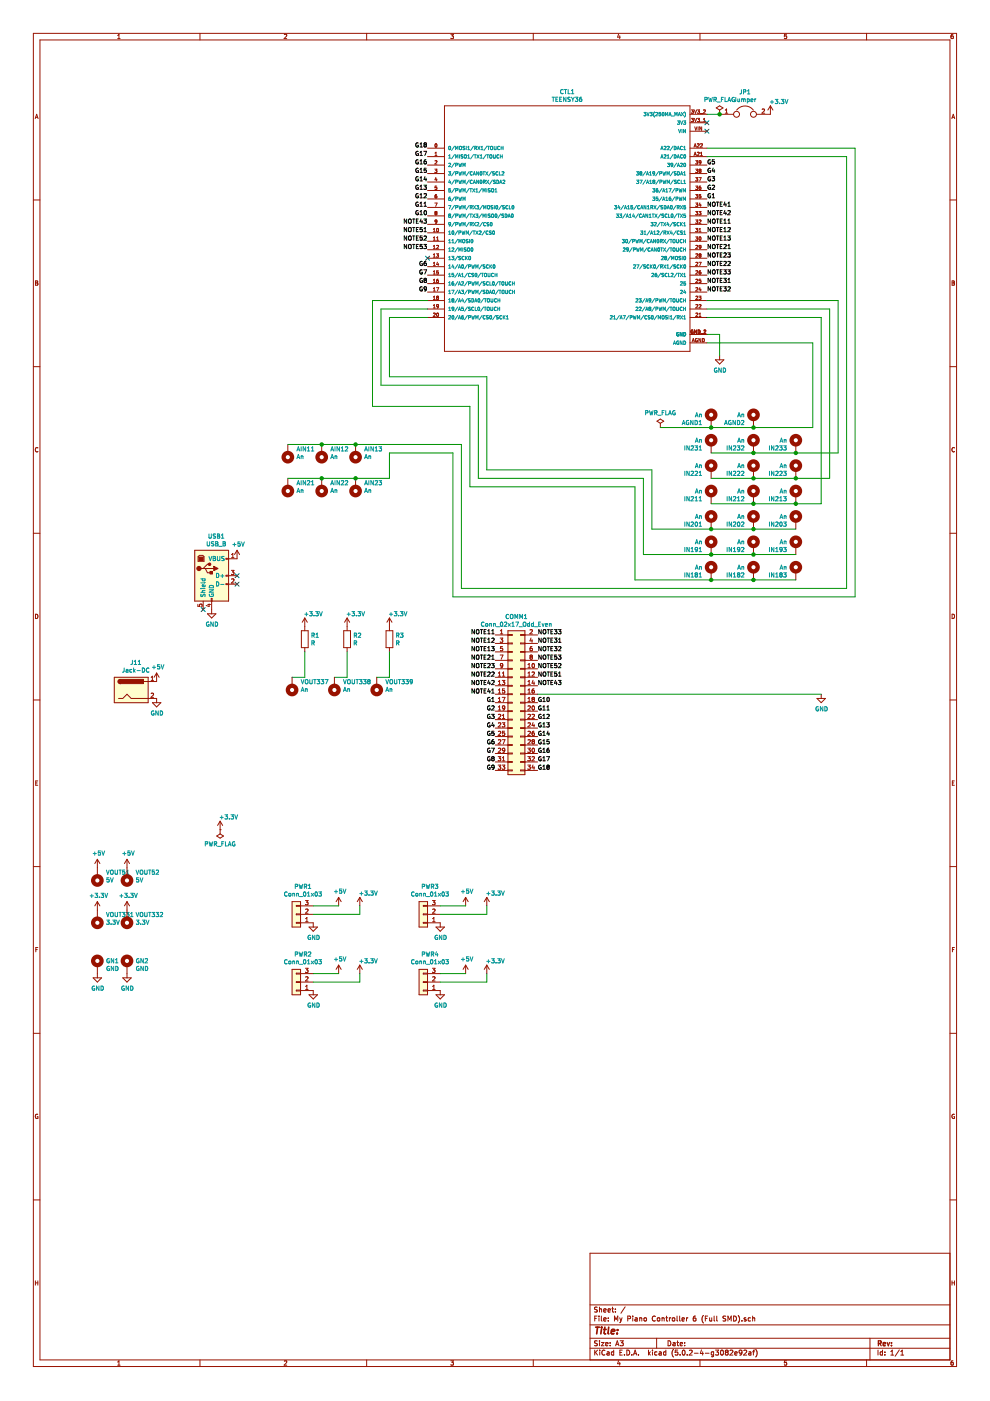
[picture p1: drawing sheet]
<svg xmlns="http://www.w3.org/2000/svg" width="210mm" height="297mm" viewBox="0 0 210 297" stroke-linecap="round" stroke-linejoin="round" font-family="sans-serif">
<g fill="none" stroke="#000" stroke-width=".21">
<path d="M88.7 30.3a.4 .4 0 0 0-.6 .5 .4 .4 0 0 0 .6 .3v-.3h-.2M88.7 32.1a.4 .4 0 0 0-.6 .4 .4 .4 0 0 0 .6 .4v-.3h-.2M88.7 33.9a.4 .4 0 0 0-.6 .4 .4 .4 0 0 0 .6 .4v-.3h-.2M88.7 35.7a.4 .4 0 0 0-.6 .4 .4 .4 0 0 0 .6 .4v-.3h-.2M88.7 37.5a.4 .4 0 0 0-.6 .4 .4 .4 0 0 0 .6 .4v-.3h-.2M88.7 39.3a.4 .4 0 0 0-.6 .4 .4 .4 0 0 0 .6 .4v-.3h-.2M89 31.2h.6M89 30.5l.3-.2v.9M89 32.3l.3-.2v.9M89 34.1l.3-.2v.9M89 35.9l.3-.2v.9M89 37.7l.3-.2v.9"/>
<path d="M89 39.5l.3-.2v.9M89 33h.6M89 34.8h.6M89 36.6h.6M89 38.4h.6M89.9 39.3h.5l-.3 .3 .3 .1v.4h-.5M89.9 32.1h.5l-.3 .9M89.9 30.5l.2-.2 .3 .2M89.9 30.5l.2 .2M89.9 30.5h.1M90.1 30.7l-.2 .1 .2 .4 .3-.2-.2-.3M90.1 30.7h.1"/>
<path d="M90.1 37.4l-.2 .7h.5M90.3 33.9h-.1a.56 .56 0 0 0-.1 .9l.3-.1v-.4l-.3-.1-.2 .2M90.3 37.8v.6M90.4 35.7h-.5v.4h.5v.4h-.5M90.4 30.5h.1M90.4 30.5l-.2 .2M150.6 33.9a.4 .4 0 0 0-.5 .4 .4 .4 0 0 0 .6 .4v-.3h-.2M150.6 35.7a.4 .4 0 0 0-.5 .4 .4 .4 0 0 0 .6 .4v-.3h-.2M150.6 37.5a.4 .4 0 0 0-.5 .4 .4 .4 0 0 0 .6 .4v-.3h-.2M150.6 39.3a.4 .4 0 0 0-.5 .4 .4 .4 0 0 0 .6 .4v-.3h-.2M151 37.5h.5l-.3 .3 .3 .1v.3l-.2 .2-.3-.1M151 39.3h.4"/>
<path d="M151 39.3h.1M151.2 35.6l-.2 .7h.6M151.4 39.3h.1M151.4 36v.6M151.5 33.9h-.5v.4l.3-.1 .2 .4-.2 .2-.3-.1M151.5 39.3v.4l-.5 .5h.5M86.2 46.4v.9l-.5-.9v.9M86.2 48.2v.9l-.5-.9v.9M86.2 50v.9l-.5-.9v.9M86.2 51.8v.9l-.5-.9v.9M86.6 46.6l.2-.2 .4 .2-.1 .7-.5-.1zM86.6 48.4l.2-.2 .4 .2-.1 .7-.5-.1z"/>
<path d="M86.6 50.2l.2-.2 .4 .2-.1 .7-.5-.1zM86.6 51.9l.2-.1 .4 .1-.1 .8-.5-.1zM87.5 46.4h.5M87.5 48.2h.5M87.5 50h.5M87.5 51.8h.5M87.7 46.4v.9M87.7 48.2v.9M87.7 50v.9M87.7 51.8v.9M88.3 46.9h.3M88.3 48.7h.3"/>
<path d="M88.3 50.5h.3M88.3 52.3h.3M88.7 41.1a.4 .4 0 0 0-.6 .4 .4 .4 0 0 0 .6 .4v-.3h-.2M88.7 42.9a.4 .4 0 0 0-.6 .4 .4 .4 0 0 0 .6 .4v-.3h-.2M88.7 44.7a.4 .4 0 0 0-.6 .4 .4 .4 0 0 0 .6 .3v-.2h-.2M88.7 46.4h-.4v.9h.4M88.7 48.2h-.4v.9h.4M88.7 50h-.4v.9h.4M88.7 51.8h-.4v.9h.4M89 41.3l.3-.2v.8M89 43.1l.3-.3v.9M89 44.9l.3-.3v.9"/>
<path d="M89 40.2h.6M89 41.9h.6M89 43.7h.6M89 45.5h.6M89.3 46.4l-.3 .6h.6M89.5 46.7v.6M89.5 48.2h-.4l-.1 .5 .5-.1v.4h-.5M89.5 50h-.4l-.1 .5 .5-.1v.4h-.5M89.5 51.8h-.4l-.1 .5 .5-.1v.4h-.5M89.5 55.5a.4 .4 0 0 0-.5 .4 .4 .4 0 0 0 .6 .3v-.3h-.2M89.5 57.3a.4 .4 0 0 0-.5 .4 .4 .4 0 0 0 .6 .3v-.3h-.2M89.5 59.1a.4 .4 0 0 0-.5 .4 .4 .4 0 0 0 .6 .3v-.3h-.2"/>
<path d="M89.9 46.4h.5l-.3 .4 .3 .1v.3h-.5M89.9 51.8h.5l-.3 .4 .3 .1v.3h-.5M89.9 57.2h.5l-.3 .9M89.9 59.2h.1M89.9 41.1h.3l.2 .2-.5 .6h.5M89.9 50.1l.3-.1 .2 .3-.5 .6h.5M89.9 43.7h.5M89.9 43.1l.3-.3v.9M89.9 48.5l.3-.3v.9M89.9 49.1h.5M89.9 59.2l.2-.2 .3 .2M89.9 59.2l.2 .2"/>
<path d="M90 44.7l.1-.1a.44 .44 0 0 1 .3 .5 .44 .44 0 0 1-.4 .4l-.1-.3zM90.1 59.4l-.2 .2 .2 .3 .3-.2-.2-.3M90.1 59.4h.1M90.3 55.4h-.1a.56 .56 0 0 0-.1 .9l.3-.1v-.4h-.3l-.2 .1M90.4 59.2h.1M90.4 59.2l-.2 .2M150.6 41.1a.4 .4 0 0 0-.5 .4 .4 .4 0 0 0 .6 .4v-.3h-.2M150.7 42.8v.9l-.6-.9v.9M150.7 44.6v.9l-.6-.9v.9M150.7 46.4v.9l-.6-.9v.9M150.7 48.2v.9l-.6-.9v.9M150.7 50v.9l-.6-.9v.9"/>
<path d="M150.7 51.8v.9l-.6-.9v.9M150.7 53.6v.9l-.6-.9v.9M150.7 55.4v.9l-.6-.9v.9M150.7 57.2v.9l-.6-.9v.9M150.7 59v.9l-.6-.9v.9M151 41.9h.5M151 41.3l.2-.2v.8M151.1 43l.1-.2 .4 .2-.1 .7-.4-.1zM151.1 44.8l.1-.2 .4 .2-.1 .7-.4-.1zM151.1 46.6l.1-.2 .4 .2-.1 .7-.4-.1zM151.1 48.4l.1-.2 .4 .2-.1 .7-.4-.1zM151.1 50.2l.1-.2 .4 .2-.1 .7-.4-.1z"/>
<path d="M151.1 51.9l.1-.1 .4 .1-.1 .8-.4-.1zM151.1 53.7l.1-.1 .4 .1-.1 .8-.4-.1zM151.1 55.5l.1-.1 .4 .1-.1 .8-.4-.1zM151.1 57.3l.1-.1 .4 .1-.1 .8-.4-.1zM151.1 59.1l.1-.1 .4 .1-.1 .8-.4-.1zM151.9 42.8h.5M151.9 44.6h.5M151.9 46.4h.5M151.9 48.2h.5M151.9 50h.5M151.9 51.8h.5M151.9 59h.5"/>
<path d="M151.9 57.2h.5M151.9 55.4h.5M151.9 53.6h.5M152.1 42.8v.9M152.1 44.6v.9M152.1 46.4v.9M152.1 48.2v.9M152.1 50v.9M152.1 51.8v.9M152.1 53.6v.9M152.1 55.4v.9M152.1 57.2v.9"/>
<path d="M152.1 59v.9M152.7 46.9h.3M152.7 48.7h.3M152.7 50.5h.3M152.7 52.3h.3M152.7 59.4h.3M152.7 57.6h.3M152.7 55.8h.3M152.7 54h.3M152.7 45.1h.3M152.7 43.3h.3M153.1 42.8h-.4v.9h.4"/>
<path d="M153.1 44.6h-.4v.9h.4M153.1 46.4h-.4v.9h.4M153.1 48.2h-.4v.9h.4M153.1 50h-.4v.9h.4M153.1 51.8h-.4v.9h.4M153.1 53.6h-.4v.9h.4M153.1 55.4h-.4v.9h.4M153.1 57.2h-.4v.9h.4M153.1 59h-.4v.9h.4M153.4 59h.6l-.3 .3 .2 .1M153.4 57.2h.6l-.3 .3 .2 .1M153.5 47.3h.5"/>
<path d="M153.5 49.1h.5M153.5 50.9h.5M153.5 55.5l.3-.1 .2 .3-.6 .6h.6M153.5 46.7l.2-.3v.9M153.5 48.5l.2-.3v.9M153.5 50.3l.2-.3v.9M153.7 44.6l-.2 .6h.5M153.7 42.8l-.2 .6h.5M153.9 51.9h-.4M153.9 59.4h.1M153.9 57.6h.1M153.9 53.7h-.4"/>
<path d="M153.9 53.7h.1M153.9 51.9h.1M153.9 43.2v.5M153.9 44.9v.6M153.9 51.9v.3l-.5 .5h.6M153.9 53.7v.3l-.5 .5h.6M153.9 57.6v.5l-.5-.1M153.9 59.4v.5l-.5-.1M154.3 50h.5l-.3 .4 .3 .1v.4l-.5-.1M154.3 53.6h.5l-.3 .4h.3v.5l-.5-.1M154.3 57.2h.5l-.3 .3 .3 .1M154.3 43.7h.5"/>
<path d="M154.3 44.7l.4-.1 .1 .3-.5 .6h.5M154.3 47.3h.5M154.3 48.3l.4-.1 .1 .3-.5 .6h.5M154.3 52.7h.5M154.3 55.5l.4-.1 .1 .3-.5 .6h.5M154.3 59.9h.5M154.3 43.1l.3-.3v.9M154.3 46.7l.3-.3v.9M154.3 52.1l.3-.3v.9M154.3 59.3l.3-.3v.9M154.8 57.6h.1M154.8 57.6v.5l-.5-.1"/>
<path d="M89.5 60.9a.4 .4 0 0 0-.5 .4 .4 .4 0 0 0 .6 .3v-.3h-.2M90.4 61.2l-.4 .1-.1-.4 .3-.1 .2 .2v.5l-.4 .2M150.7 60.8v.9l-.6-.9v.9M151.1 60.9l.1-.1 .4 .1-.1 .8-.4-.1zM151.9 60.8h.5M152.1 60.8v.9M152.7 61.2h.3M153.1 60.8h-.4v.9h.4M153.4 60.8h.6l-.3 .3 .2 .1 .1 .3-.2 .2-.4-.1M154.3 60.9l.4-.1 .1 .2-.5 .7h.5M100.6 133.5v.9l-.5-.9v.9M100.6 135.3v.9l-.5-.9v.9"/>
<path d="M100.6 137.1v.9l-.5-.9v.9M100.6 138.9v.9l-.5-.9v.9M101 133.6l.2-.1 .3 .1-.1 .8-.4-.1zM101 135.4l.2-.1 .3 .1-.1 .8-.4-.1zM101 137.2l.2-.1 .3 .1-.1 .7h-.4zM101 139l.2-.1 .3 .1-.1 .7h-.4zM101.8 133.5h.5M101.8 135.3h.5M101.8 137.1h.5M101.8 138.9h.5M102.1 133.5v.9M102.1 135.3v.9"/>
<path d="M102.1 137.1v.9M102.1 138.9v.9M102.6 133.9h.3M102.6 135.7h.3M102.6 137.5h.3M102.6 139.3h.3M103.1 133.5h-.5v.9h.5M103.1 135.3h-.5v.9h.5M103.1 137.1h-.5v.9h.5M103.1 138.9h-.5v.9h.5M103.4 134.4h.5M103.4 133.7l.3-.2v.9"/>
<path d="M103.4 135.5l.3-.2v.9M103.4 137.3l.3-.2v.9M103.4 136.2h.5M103.4 138h.5M103.4 139l.4-.1 .1 .2-.5 .7h.5M104.2 137.1h.6l-.3 .3 .2 .1v.4h-.5M104.3 134.4h.5M104.3 133.7l.2-.2v.9M104.3 139.1l.2-.2v.9M104.3 135.4l.3-.1 .2 .2-.6 .7h.6M104.3 139.8h.5M114.8 133.5v.9l-.6-.9v.9"/>
<path d="M114.8 135.3v.9l-.6-.9v.9M114.8 137.1v.9l-.6-.9v.9M114.8 138.9v.9l-.6-.9v.9M115.2 133.6l.1-.1 .4 .1-.1 .8-.4-.1zM115.2 135.4l.1-.1 .4 .1-.1 .8-.4-.1zM115.2 137.2l.1-.1 .4 .1-.1 .7h-.4zM115.2 139l.1-.1 .4 .1-.1 .7h-.4zM116 133.5h.5M116 135.3h.5M116 137.1h.5M116 138.9h.5M116.2 133.5v.9"/>
<path d="M116.2 135.3v.9M116.2 137.1v.9M116.2 138.9v.9M116.8 133.9h.3M116.8 135.7h.3M116.8 137.5h.3M116.8 139.3h.3M117.2 133.5h-.4v.9h.4M117.2 135.3h-.4v.9h.4M117.2 137.1h-.4v.9h.4M117.2 138.9h-.4v.9h.4M117.5 133.5h.6l-.3 .3 .2 .1 .1 .3-.2 .2-.4-.1"/>
<path d="M117.5 135.3h.6l-.3 .3 .2 .1 .1 .3-.2 .2-.4-.1M117.5 137.1h.6l-.3 .3 .2 .1 .1 .3-.2 .2-.4-.1M118 138.9h-.4v.4l.3-.1 .2 .4-.2 .2-.3-.1M118.4 133.5h.5l-.3 .3 .3 .1v.5l-.5-.1M118.4 138.9h.5l-.3 .3 .3 .1v.4h-.5M118.4 136.2h.5M118.4 137.2l.4-.1 .1 .2-.5 .7h.5M118.4 135.5l.3-.2v.9M100.6 140.7v.9l-.5-.9v.9M100.6 142.5v.9l-.5-.9v.9M100.6 144.3v.9l-.5-.9v.9M100.6 146.1v.9l-.5-.9v.9"/>
<path d="M101 140.8l.2-.1 .3 .1-.1 .7-.4-.1zM101 142.6l.2-.1 .3 .1-.1 .7-.4-.1zM101 144.4l.2-.1 .3 .1-.1 .7-.4-.1zM101 146.2l.2-.1 .3 .1-.1 .7-.4-.1zM101.8 142.5h.5M101.8 140.7h.5M101.8 146.1h.5M101.8 144.3h.5M102.1 140.7v.9M102.1 142.5v.9M102.1 144.3v.9M102.1 146.1v.9"/>
<path d="M102.6 142.9h.3M102.6 141.1h.3M102.6 146.5h.3M102.6 144.7h.3M103.1 140.7h-.5v.9h.5M103.1 142.5h-.5v.9h.5M103.1 144.3h-.5v.9h.5M103.1 146.1h-.5v.9h.5M103.4 140.8l.4-.1 .1 .2-.5 .7h.5M103.4 142.6l.4-.1 .1 .2-.5 .7h.5M103.6 146l-.2 .7h.6M103.6 144.2l-.2 .7h.6"/>
<path d="M103.8 144.6v.6M103.8 146.4v.6M103.9 147.9a.4 .4 0 0 0-.6 .4 .4 .4 0 0 0 .6 .4v-.3h-.1M103.9 149.7a.4 .4 0 0 0-.6 .4 .4 .4 0 0 0 .6 .4v-.3h-.1M103.9 151.5a.4 .4 0 0 0-.6 .4 .4 .4 0 0 0 .6 .4v-.3h-.1M103.9 153.3a.4 .4 0 0 0-.6 .4 .4 .4 0 0 0 .6 .3v-.2h-.1M103.9 155.1a.4 .4 0 0 0-.6 .4 .4 .4 0 0 0 .6 .3v-.2h-.1M103.9 156.9a.4 .4 0 0 0-.6 .4 .4 .4 0 0 0 .6 .3v-.3h-.1M103.9 158.7a.4 .4 0 0 0-.6 .4 .4 .4 0 0 0 .6 .3v-.3h-.1M104.2 140.7h.6l-.3 .3 .2 .1v.4h-.5M104.2 151.4h.6l-.3 .4 .2 .1v.4h-.5M104.2 158.6h.6l-.4 .9"/>
<path d="M104.3 146.3l.2-.2v.9M104.3 148.1l.2-.2v.9M104.3 142.6l.3-.1 .2 .2-.6 .7h.6M104.3 144.4l.3-.1 .2 .2-.6 .7h.6M104.3 149.7l.3-.1 .2 .3-.6 .6h.6M104.3 147h.5M104.3 148.8h.5M104.4 156.9l-.1 .7 .1 .1 .3-.1 .1-.3-.2-.1-.3 .1M104.4 156.9h.1M104.5 153.2l-.2 .6h.5M104.7 153.5v.6M104.7 156.8l-.3 .1"/>
<path d="M104.7 155h-.4v.5h.4v.3h-.4M114.7 151.5a.4 .4 0 0 0-.5 .4 .4 .4 0 0 0 .6 .4v-.3h-.2M114.7 147.9a.4 .4 0 0 0-.5 .4 .4 .4 0 0 0 .6 .4v-.3h-.2M114.7 149.7a.4 .4 0 0 0-.5 .4 .4 .4 0 0 0 .6 .4v-.3h-.2M114.7 153.3a.4 .4 0 0 0-.5 .4 .4 .4 0 0 0 .6 .3v-.2h-.2M114.7 155.1a.4 .4 0 0 0-.5 .4 .4 .4 0 0 0 .6 .3v-.2h-.2M114.7 156.9a.4 .4 0 0 0-.5 .4 .4 .4 0 0 0 .6 .3v-.3h-.2M114.7 158.7a.4 .4 0 0 0-.5 .4 .4 .4 0 0 0 .6 .3v-.3h-.2M114.8 140.7v.9l-.6-.9v.9M114.8 142.5v.9l-.6-.9v.9M114.8 144.3v.9l-.6-.9v.9M115.1 148.8h.5"/>
<path d="M115.1 150.5h.5M115.1 152.3h.5M115.1 148.1l.2-.2v.9M115.1 154.1h.5M115.1 155.9h.5M115.1 151.7l.2-.3v.9M115.1 157.7h.5M115.1 153.5l.2-.3v.9M115.1 159.5h.5M115.1 157.1l.2-.3v.9M115.1 149.9l.2-.3v.9M115.1 155.3l.2-.3v.9"/>
<path d="M115.1 158.9l.2-.3v.9M115.2 142.6l.1-.1 .4 .1-.1 .7-.4-.1zM115.2 140.8l.1-.1 .4 .1-.1 .7-.4-.1zM115.2 144.4l.1-.1 .4 .1-.1 .7-.4-.1zM115.9 153.2h.6l-.3 .4 .2 .1v.3h-.5M116 150.5h.5M116 151.5l.3-.1 .2 .3-.6 .6h.6M116 149.9l.2-.3v.9M116 142.5h.5M116 140.7h.5M116 144.3h.5M116 147.9h.2a.44 .44 0 0 1 .3 .4 .44 .44 0 0 1-.4 .4z"/>
<path d="M116.2 155l-.2 .6h.5M116.2 140.7v.9M116.2 142.5v.9M116.2 144.3v.9M116.4 158.6l-.4 .2v.6l.1 .1 .3-.1 .1-.3-.2-.1-.3 .1M116.4 155.3v.6M116.4 156.8h-.4v.5h.4v.3h-.4M116.8 142.9h.3M116.8 141.1h.3M116.8 144.7h.3M117.2 142.5h-.4v.9h.4M117.2 140.7h-.4v.9h.4"/>
<path d="M117.2 144.3h-.4v.9h.4M117.8 144.2l-.2 .7h.5M118 144.6v.6M118 142.5h-.4v.4l.3-.1 .2 .4-.2 .2-.3-.1M118 140.7h-.4v.4l.3-.1 .2 .4-.2 .2-.3-.1M118.4 144.3h.5l-.3 .3 .3 .1v.4h-.5M118.4 143.4h.5M118.4 140.8l.4-.1 .1 .2-.5 .7h.5M118.4 142.7l.3-.2v.9M103.9 160.5a.4 .4 0 0 0-.6 .4 .4 .4 0 0 0 .6 .3v-.3h-.1M103.9 162.3a.4 .4 0 0 0-.6 .4 .4 .4 0 0 0 .6 .3v-.3h-.1M104.4 160.8l-.1-.2 .1-.2 .3 .1-.1 .3"/>
<path d="M104.4 160.8l-.1 .2 .1 .3 .4-.1-.2-.4M104.4 160.8h.2M104.8 162.6l-.5 .1v-.4l.3-.1 .2 .2-.1 .5-.4 .2M114.7 160.5a.4 .4 0 0 0-.5 .4 .4 .4 0 0 0 .6 .3v-.3h-.2M114.7 162.3a.4 .4 0 0 0-.5 .4 .4 .4 0 0 0 .6 .3v-.3h-.2M115.1 161.3h.5M115.1 163.1h.5M115.1 160.7l.2-.3v.9M115.1 162.5l.2-.3v.9M115.9 160.4h.6l-.4 .9M116 162.4l.1-.2 .4 .2M116 162.4h.1"/>
<path d="M116 162.4l.1 .2M116.1 162.6l-.1 .2 .1 .3 .4-.2-.2-.3M116.1 162.6h.2M116.5 162.4h.1M116.5 162.4l-.2 .2"/>
</g>
<g fill="#fffecd" stroke="#fffecd" stroke-width=".21">
<path d="M24.2 143.6h7.2v5.4h-7.2z" fill-rule="evenodd"/>
<path d="M107.7 133.7h3.6v30.5h-3.6z" fill-rule="evenodd"/>
<path d="M41.3 116.7h7.2v10.7h-7.2z" fill-rule="evenodd"/>
<path d="M61.9 191.2h1.8v5.4h-1.8z" fill-rule="evenodd"/>
<path d="M61.9 205.5h1.8v5.4h-1.8z" fill-rule="evenodd"/>
<path d="M88.9 191.2h1.7v5.4h-1.7z" fill-rule="evenodd"/>
<path d="M88.9 205.5h1.7v5.4h-1.7z" fill-rule="evenodd"/>
</g>
<g fill="#981200" stroke="#981200" stroke-width=".21">
<path d="M45.3 120.1l.9 .4-.9 .5z"/>
<path d="M25.1 144.3l.4-.3v.9a.45 .45 0 0 1-.4-.6z" fill-rule="evenodd"/>
<path d="M25.5 144h4.9v.9h-4.9z" fill-rule="evenodd"/>
<path d="M42.2 118.1h.9v.7h-.9z" fill-rule="evenodd"/>
<path d="M44.5 121.2h.6v.5h-.6z" fill-rule="evenodd"/>
<circle cx="42.2" cy="120.5" r=".45"/>
<circle cx="44.4" cy="119.6" r=".27"/>
</g>
<g fill="none" stroke="#981200" stroke-width=".21">
<path d="M7.1 7.1h195.7v282.6h-195.7zM8.5 8.5h192.9v279.8h-192.9zM25 8.2h.5M25 7.5l.2-.2v.9M42.4 7.1v1.4M60.3 7.3h.3l.2 .2-.6 .7h.6M77.7 7.1v1.4M95.6 7.3h.5l-.3 .3 .3 .1v.4h-.5M113.1 7.1v1.4M131.2 7.2l-.3 .7h.6M131.4 7.6v.6M148.4 7.1v1.4"/>
<path d="M166.3 8.1h.4M166.8 7.3h-.5v.4l.4-.1 .1 .5M166.8 8.1h-.1M183.7 7.1v1.4M201.6 7.8l.2-.2 .3 .2v.3h-.4M201.7 8.1h.1M202.1 7.3l-.4 .2v.6M7.5 25.1l.3-.9 .3 .9M7.5 24.9h.5M90.6 31.4h3.6M90.6 33.2h3.6M90.6 35h3.6"/>
<path d="M90.6 36.8h3.6M90.6 38.6h3.6M92.2 35.9h.4l-.2 .2 .2 .2v.2h-.4M92.2 34.1h.3l.1 .2-.4 .5h.4M92.2 33h.4M92.2 32.5l.2-.2v.7M92.3 30.5h.1a.35 .35 0 0 1 .3 .3 .35 .35 0 0 1-.4 .4zM92.4 37.6l-.2 .5h.5M92.6 37.9v.5M92.6 39.5h-.3l-.1 .3h.4v.3h-.4M94.2 22.4h52.1v52.1h-52.1zM146.3 24.2h3.6"/>
<path d="M146.3 31.4h3.6M146.3 33.2h3.6M146.3 35h3.6M146.3 36.8h3.6M146.3 38.6h3.6M146.3 26h3.6M146.3 27.8h3.6M146.6 23.3h.4l-.2 .3h.2v.3h-.4M146.6 25.1h.4l-.2 .3h.2v.3h-.4M147.2 33l.2-.7 .2 .7M147.2 31.2l.2-.7 .2 .7M147.2 25.1l.3 .7 .2-.7"/>
<path d="M147.2 23.3l.3 .7 .2-.7M147.2 32.8h.4M147.2 31h.4M147.3 26.9l.2 .7 .3-.7M147.5 34.1h.4l-.2 .2 .2 .2v.2h-.4M147.5 35.9h.4l-.2 .2 .2 .2v.2M147.5 37.7h.4l-.2 .2 .2 .2v.2M147.5 39.5h.4l-.2 .2 .2 .1v.3M147.5 38.3h.1M147.5 36.5h.1M147.5 36.5h.4M147.5 38.3h.4"/>
<path d="M147.8 30.5h.3l.1 .2-.4 .5h.4M147.8 32.3h.3l.1 .2-.4 .5h.4M147.9 25.1h.4l-.2 .3 .2 .1v.2l-.4 .1M147.9 23.3h.4l-.2 .3 .2 .1v.2l-.4 .1M147.9 25.7v.1M147.9 23.9v.1M147.9 38.3h.1M147.9 36.5h.1M148 26.9v.7M148.2 37.7h.5l-.3 .7M148.2 39.8h.4v.3M148.4 36.2l-.2 .3h.4"/>
<path d="M148.4 36.2l-.2-.2 .2-.1 .2 .1-.1 .2M148.4 36.2h.1M148.4 25.9h.6M148.4 24.1h.6M148.5 36.2l.1 .3M148.5 30.5h.3l.1 .2-.4 .5h.4M148.5 33h.4M148.5 32.5l.2-.2v.7M148.6 39.5h-.3l-.1 .3v.3h.4M148.6 36.5h.1M148.6 34.4h-.4v-.3l.4 .1v.4l-.3 .2M148.8 26.9v.7l-.4-.7v.7"/>
<path d="M149.1 23.4l.3-.1 .1 .2-.4 .5h.4M149.1 25.8h.4M149.1 25.3l.2-.2v.7M151.9 22.9l.7-.5 .7 .5-.7 .4zM152.6 24.2h.1M152.6 24.2h2.9M152.6 23.3v.9M153.8 24h.5M153.8 23.4l.2-.3v.9M156.2 23.3a2.22 2.22 0 0 1 3.5 0M161.6 23.2l.3-.1 .2 .3-.6 .6h.6M163.3 22.4v1.8h-2.9"/>
<path d="M163.3 22.4l-.5 .9M163.3 22.4l.6 .9M201.8 25.1l.3-.9 .3 .9M201.9 24.9h.4M7.1 42.4h1.4M7.5 59.6l.5 .1-.2 .3 .2 .2-.1 .3h-.4zM7.5 60h.3M90.6 49.4h3.6M90.6 51.2h3.6M90.6 53h3.6M90.6 54.7h3.6M90.6 56.5h3.6"/>
<path d="M90.6 58.3h3.6M90.6 47.6h3.6M90.6 45.8h3.6M90.6 44h3.6M90.6 42.2h3.6M90.6 40.4h3.6M91.9 49.1h.4M91.9 48.6l.2-.2v.7M91.9 50.4l.2-.2v.7M91.9 52.2l.2-.2v.7M91.9 54l.2-.2v.7M91.9 55.8l.2-.2v.7"/>
<path d="M91.9 57.6l.2-.2v.7M91.9 59.4l.2-.2v.7M91.9 50.9h.4M91.9 52.7h.4M91.9 54.5h.4M91.9 56.3h.4M91.9 58.1h.4M91.9 59.9h.4M92.2 43h.5l-.3 .8M92.4 45.1l-.2-.1 .2-.2 .2 .2-.1 .1M92.4 45.1l-.2 .2 .2 .3 .2-.2-.1-.3M92.4 45.1h.1"/>
<path d="M92.5 53.8h.5l-.3 .3 .3 .1-.1 .3h-.4M92.6 41.2l-.3 .2-.1 .4 .2 .2 .2-.1v-.3h-.4M92.6 52.1l.2-.1 .2 .2-.5 .5h.5M92.6 50.9h.4M92.6 50.4l.2-.2v.7M92.6 46.9l-.3 .1v-.3l.3 .1v.4l-.3 .2M92.6 48.5l.1-.1a.35 .35 0 0 1 .3 .4 .35 .35 0 0 1-.3 .3zM92.7 55.6l-.1 .5h.4M92.9 59.2l-.3 .2v.4l.3 .1v-.4M92.9 55.8v.5M92.9 57.7h.1M92.9 59.5h.1"/>
<path d="M92.9 59.5l-.3 .1M92.9 57.7v.4h-.3M92.9 57.4h-.3v.3h.3M146.3 49.4h3.6M146.3 51.2h3.6M146.3 53h3.6M146.3 54.7h3.6M146.3 56.5h3.6M146.3 58.3h3.6M146.3 47.6h3.6M146.3 45.8h3.6M146.3 44h3.6"/>
<path d="M146.3 42.2h3.6M146.3 40.4h3.6M147.5 48.4h.4l-.2 .3 .2 .1v.3h-.4M147.5 41.2h.4l-.2 .3 .2 .1v.3h-.4M147.5 50.2h.4l-.2 .3 .2 .1v.3M147.5 50.9h.1M147.5 46.6h.4l-.2 .3h.2M147.5 44.8h.4l-.2 .3h.2M147.5 43h.4l-.2 .3h.2M147.5 40.1h.1M147.5 50.9h.4M147.5 52.1l.3-.1 .1 .2-.4 .5h.4"/>
<path d="M147.5 53.9l.3-.1 .1 .2-.4 .5h.4M147.5 55.7l.3-.1 .1 .2-.4 .5h.4M147.5 57.5l.3-.1 .1 .2-.4 .5h.4M147.5 59.3l.3-.1 .1 .2-.4 .5h.4M147.5 40.1h.4M147.9 46.9v.1M147.9 45.1v.1M147.9 43.3v.1M147.9 43.4v.3h-.4M147.9 45.2v.3h-.4M147.9 47v.3h-.4M147.9 50.9h.1"/>
<path d="M147.9 40.1h.1M148.2 55.6h.5l-.3 .7M148.2 44.8h.4l-.2 .3h.2M148.2 49.1h.4M148.2 53.9l.2-.1 .2 .1M148.2 48.6l.2-.2v.7M148.2 46.7l.3-.1 .1 .2-.4 .6h.4M148.2 53.9v.1M148.2 54l.2 .1M148.3 50.3l.1-.1a.35 .35 0 0 1 .2 .4 .35 .35 0 0 1-.3 .3zM148.3 50.9h.1M148.4 54.1l-.2 .1 .2 .3h.2v-.3"/>
<path d="M148.4 54.1h.1M148.4 43l-.2 .5h.5M148.5 54.1l.1 .1M148.6 57.4l-.4 .2v.5h.4v-.4M148.6 57.7l-.4 .1M148.6 43.3v.5M148.6 59.5h.1M148.6 57.7h.1M148.6 54.1h-.1M148.6 54.2h.1M148.6 45.1v.1M148.6 59.5v.4l-.4-.1"/>
<path d="M148.6 59.2h-.4v.3h.4M148.6 41.2h-.4v.4h.4v.3h-.4M148.6 45.2v.3h-.4M148.6 54v.1M148.6 40.1h.1M148.6 52.3l-.4 .1v-.3h.4v.5l-.3 .1M148.6 53.9v.1M148.6 54h.1M201.4 42.4h1.4M201.9 59.6l.4 .1-.1 .3 .2 .2-.2 .3h-.3zM201.9 60h.3M7.1 77.7h1.4"/>
<path d="M90.6 60.1h3.6M90.6 61.9h3.6M90.6 63.7h3.6M90.6 65.5h3.6M90.6 67.3h3.6M91.9 61.2l.2-.2v.7M91.9 63l.2-.2v.7M91.9 64.8l.2-.2v.7M91.9 61.7h.4M91.9 63.5h.4M91.9 65.3h.4M91.9 66.4h.3l.1 .2-.5 .5h.5"/>
<path d="M92.5 61h.5l-.3 .7M92.6 66.4h.1a.35 .35 0 0 1 .3 .3 .35 .35 0 0 1-.3 .4zM92.7 63.1l-.1-.1 .1-.2 .3 .1-.2 .2M92.7 63.1l-.1 .3 .3 .1M92.7 63.1h.1M92.8 63.1l.1 .3M92.9 63.4v.1M93 64.9l-.4 .1v-.4l.4 .1-.1 .4-.3 .2M146.3 60.1h3.6M146.3 61.9h3.6M146.3 63.7h3.6M146.3 65.5h3.6"/>
<path d="M146.3 67.3h3.6M146.3 72.7h3.6M146.3 70.9h3.6M146.7 72.5l.3-.7 .2 .7M146.8 72.3h.4M146.9 70a.32 .32 0 0 0-.4 .3 .32 .32 0 0 0 .5 .3v-.2h-.2M147.5 61h.3l.1 .2-.4 .5h.4M147.5 62.8h.3l.1 .2-.4 .5h.4M147.5 64.6h.3l.1 .2-.4 .5h.4M147.5 66.4h.3l.1 .2-.4 .5h.4M147.7 70v.7l-.4-.7v.7M147.8 71.8a.32 .32 0 0 0-.4 .3 .32 .32 0 0 0 .5 .3v-.2h-.2"/>
<path d="M148 70a.36 .36 0 0 1 .4 .3 .36 .36 0 0 1-.4 .4zM148.2 63.4l.4 .1M148.2 62.8h.4l-.2 .3 .2 .1v.2M148.2 64.6h.3l.1 .2-.4 .5h.4M148.2 67.1h.4M148.2 66.6l.2-.2v.7M148.4 61l-.2 .5h.5M148.6 61.2v.5M148.6 70.7h.5M148.6 63.4v.1M148.6 71.8v.7l-.4-.7v.7M148.9 71.8a.36 .36 0 0 1 .4 .3 .36 .36 0 0 1-.4 .4z"/>
<path d="M149.2 70h.3l.1 .2-.4 .5h.4M149.2 70.2l.3-.2v.7M151.7 76.3h1.8l-.9 .9zM152.6 75.4v.9M201.4 77.7h1.4M8 95a.41 .41 0 0 0-.5 .4 .41 .41 0 0 0 .5 .3M61 94.2v1.8M68.2 94.2v1.8M75.4 94.2v1.8M139.3 89.3l.7-.4 .7 .4-.7 .4zM140 90.6h.1M140 89.7v.9"/>
<path d="M150.8 88.9v1.7M150.8 94.2v1.8M150.8 99.6v1.8M159.8 88.9v1.7M159.8 94.2v1.8M159.8 99.6v1.8M168.7 94.2v1.8M168.7 99.6v1.8M202.4 95a.41 .41 0 0 0-.6 .4 .41 .41 0 0 0 .6 .3M7.1 113.1h1.4M41.3 116.7h7.2v10.7h-7.2zM42 118l.3-.2h.7l.3 .2v1h-1.3z"/>
<path d="M44.4 119.6h-.4l-.9 .9M48.5 118.4h-.6v.2h.6M49.1 118.2h.5M49.1 117.6l.3-.3v.9M50.3 116.7v1.8h-1.8M50.3 116.7l-.6 .9M50.3 116.7l.5 .9M61 101.4v1.8M68.2 101.4v1.8M75.4 101.4v1.8M150.8 105v1.8M150.8 110.4v1.8"/>
<path d="M150.8 115.8v1.8M159.8 105v1.8M159.8 110.4v1.8M159.8 115.8v1.8M168.7 105v1.8M168.7 110.4v1.8M168.7 115.8v1.8M201.4 113.1h1.4M7.5 130.2a.46 .46 0 0 1 .5 .5 .46 .46 0 0 1-.5 .4zM41.9 128.1v.4l.5 .1-.1-.3 .4-.2 .1 .2v.3M42.6 120.5h2.7M43.1 127.4v1.8"/>
<path d="M43.5 120.5l.5 .9h.9M44 130.1h1.8l-.9 .9zM44 128.2h.6M44.3 128v.6l-.6-.2M44.8 127.4v-.5h.2v.5M44.9 127.4v2.7M48.5 123.8h-.6v.1h.6M48.5 122h-.6v.1h.6M48.5 123.9h1.8M48.5 122.1h1.8M49.1 120.9h.5l-.3 .4 .3 .1v.3l-.2 .1-.3-.1M49.1 122.8l.3-.1 .2 .3-.5 .6h.5"/>
<path d="M63.9 133.7h1.4v3.6h-1.4zM64.6 131l-.5 .9M64.6 131v2.7M64.6 137.3v.9M64.6 131l.6 .9M72.9 133.7h1.4v3.6h-1.4zM73.6 131l-.5 .9M73.6 131v2.7M73.6 137.3v.9M73.6 131l.5 .9M81.9 133.7h1.4v3.6h-1.4zM82.6 131l-.6 .9"/>
<path d="M82.6 131v2.7M82.6 137.3v.9M82.6 131l.5 .9M105 134.6h2.7M105 136.4h2.7M105 138.2h2.7M106 135.3h.6l-.3 .3 .3 .1v.3l-.2 .2-.4-.1M106 138.9h.6l-.3 .9M106.1 134.4h.5M106.1 133.7l.3-.2v.9M106.6 137.1h-.5v.4l.3-.1 .2 .4-.2 .2-.3-.1M107.7 133.7h3.6v30.5h-3.6z"/>
<path d="M107.7 134.5h.9v.2h-.9M107.7 136.3h.9v.2h-.9M107.7 138.1h.9v.2h-.9M107.7 139.9h.9v.2h-.9M111.3 139.9h-.9v.2h.9M111.3 138.1h-.9v.2h.9M111.3 136.3h-.9v.2h.9M111.3 134.5h-.9v.2h.9M111.3 134.6h2.7M111.3 136.4h2.7M111.3 138.2h2.7M112.4 133.6l.3-.1 .2 .2-.6 .7h.6"/>
<path d="M112.5 139.3l-.1-.2 .1-.2 .4 .2-.2 .2M112.5 139.3l-.1 .1 .1 .4 .4-.2-.2-.3M112.5 139.3h.2M112.6 135.3l-.2 .6h.5M112.8 135.6v.6M112.8 137.1h-.2a.56 .56 0 0 0-.1 .9l.3-.1 .1-.3-.2-.2-.3 .2M150.8 121.2v1.8M159.8 121.2v1.8M168.7 121.2v1.8M201.9 130.2a.46 .46 0 0 1 .5 .5 .46 .46 0 0 1-.5 .4zM7.1 148.4h1.4M24.2 143.6h7.2v5.4h-7.2z"/>
<path d="M25.1 148.1h.9l.9-.9 .9 .9h5.4v.9M25.5 144a.45 .45 0 0 0-.5 .5 .45 .45 0 0 0 .5 .4M32 144.3h.6M32 143.6l.3-.2v.9M32 147h.4l.2 .2-.6 .7h.6M32.3 149h1.8l-.9 .9zM33.2 142.7v1.8h-2.7M33.2 142.7l-.5 .9M33.2 142.7l.5 .9M61.9 143.6v1.8M70.9 143.6v1.8M79.9 143.6v1.8"/>
<path d="M105 149h2.7M105 143.6h2.7M105 141.8h2.7M105 145.4h2.7M105 147.2h2.7M105 150.8h2.7M105 152.6h2.7M105 154.4h2.7M105 156.2h2.7M105 158h2.7M105 159.8h2.7M105 140h2.7"/>
<path d="M105.7 147h.5M105.7 143.4h.5M105.7 142.7l.2-.2v.9M105.7 144.5l.2-.2v.9M105.7 146.3l.2-.2v.9M105.7 148.1l.2-.2v.9M105.7 149.9l.2-.3v.9M105.7 145.2h.5M105.7 148.8h.5M105.7 150.5h.5M105.7 151.5l.3-.1 .2 .3-.6 .6h.6M105.7 153.3l.3-.1 .2 .3-.6 .6h.6"/>
<path d="M105.7 155.1l.3-.1 .2 .3-.6 .6h.6M105.7 156.9l.3-.1 .2 .3-.6 .6h.6M105.7 158.7l.3-.1 .2 .3-.6 .6h.6M106.5 144.3h.5l-.3 .3 .3 .1v.3l-.1 .2-.4-.1M106.5 147.9h.6l-.4 .9M106.5 153.2h.5l-.3 .4 .3 .1v.3l-.1 .1-.4-.1M106.5 156.8h.6l-.4 .9M106.5 143.4h.5M106.5 142.7l.3-.2v.9M106.5 151.7l.3-.3v.9M106.5 152.3h.5M106.6 141.1l-.4 .1-.1-.4 .3-.1 .2 .2-.1 .6-.3 .1"/>
<path d="M106.9 158.7h-.3l-.1 .3 .2 .2 .3-.2M106.9 158.7h.1M107 146.1h-.4l-.1 .4 .4-.1 .1 .4-.1 .2-.4-.1M107 155h-.4l-.1 .5 .4-.1 .1 .4-.1 .1-.4-.1M107 158.7v.6l-.4 .2M107 150l-.4 .2v-.5l.3-.1 .1 .2v.5l-.4 .2M107.7 141.7h.9v.2h-.9M107.7 143.5h.9v.2h-.9M107.7 145.3h.9v.2h-.9M107.7 147.1h.9v.2h-.9M107.7 148.9h.9v.2h-.9M107.7 150.7h.9v.2h-.9"/>
<path d="M107.7 152.5h.9v.2h-.9M107.7 154.3h.9v.2h-.9M107.7 156.1h.9v.2h-.9M107.7 157.9h.9v.1h-.9M107.7 159.7h.9v.1h-.9M111.3 149h2.7M111.3 143.6h2.7M111.3 159.7h-.9v.1h.9M111.3 157.9h-.9v.1h.9M111.3 156.1h-.9v.2h.9M111.3 154.3h-.9v.2h.9M111.3 152.5h-.9v.2h.9"/>
<path d="M111.3 150.7h-.9v.2h.9M111.3 148.9h-.9v.2h.9M111.3 147.1h-.9v.2h.9M111.3 145.3h-.9v.2h.9M111.3 143.5h-.9v.2h.9M111.3 141.7h-.9v.2h.9M111.3 141.8h2.7M111.3 145.4h2.7M111.3 147.2h2.7M111.3 150.8h2.7M111.3 152.6h2.7M111.3 154.4h2.7"/>
<path d="M111.3 156.2h2.7M111.3 158h2.7M111.3 159.8h2.7M111.3 140h2.7M111.9 158.6h.6l-.3 .4 .2 .1v.3h-.5M111.9 147h.6M111.9 141.6h.6M111.9 140.9l.3-.2v.9M111.9 142.7l.3-.2v.9M111.9 144.5l.3-.2v.9M111.9 146.3l.3-.2v.9M111.9 148.1l.3-.2v.9"/>
<path d="M111.9 143.4h.6M111.9 145.2h.6M111.9 149.7l.4-.1 .2 .3-.6 .6h.6M111.9 148.8h.6M111.9 151.5l.4-.1 .2 .3-.6 .6h.6M111.9 153.3l.4-.1 .2 .3-.6 .6h.6M111.9 155.1l.4-.1 .2 .3-.6 .6h.6M111.9 156.9l.4-.1 .2 .3-.6 .6h.6M112.8 148l.2-.1 .3 .1M112.8 142.6l.3-.1 .2 .2-.5 .7h.5M112.8 151.5l.3-.1 .2 .3-.5 .6h.5M112.8 148v.1"/>
<path d="M112.8 148.1l.2 .1M112.9 140.8l.1-.1a.44 .44 0 0 1 .3 .4 .44 .44 0 0 1-.4 .4l-.1-.3zM112.9 149.7l.1-.1a.44 .44 0 0 1 .3 .5 .44 .44 0 0 1-.4 .4l-.1-.3zM112.9 158.7l.1-.1a.44 .44 0 0 1 .3 .5 .44 .44 0 0 1-.4 .4l-.1-.3zM112.9 158.7h.1M113 148.2l-.2 .2 .2 .4 .3-.2-.2-.4M113 157.2l-.2-.2 .2-.2 .3 .2-.2 .2M113 157.2l-.2 .2 .2 .3 .3-.1-.2-.4M113 148.2h.1M113 157.2h.1M113 144.2l-.2 .7h.6M113 153.2l-.2 .6h.6"/>
<path d="M113.2 146.1h-.3l-.1 .4v.4h.4v-.4l-.2-.1-.2 .2M113.2 155l-.3 .1-.1 .3v.4l.4 .1v-.5h-.2l-.2 .2M113.2 144.6v.6M113.2 153.5v.6M113.3 148v.1M113.3 148.1l-.2 .1M173.2 148.1h1.8l-.9 .9zM174.1 147.2v.9M201.4 148.4h1.4M7.6 166h.3M8 165.6h-.4v.9h.4M46 177.3l.7-.5 .7 .5-.7 .4z"/>
<path d="M46.7 175.9h.1M46.7 174.1l-.6 .9M46.7 174.1v2.7M46.7 174.1l.5 .9M105 161.5h2.7M105 163.3h2.7M105.6 160.4h.6l-.3 .4h.2v.4h-.5M105.6 162.2h.6l-.3 .4h.2v.4h-.5M106.5 162.2h.5l-.3 .4h.2M106.5 160.7l.3-.3v.9M106.5 161.3h.5M106.9 162.6h.1"/>
<path d="M107 162.6l-.1 .5-.4-.1M107.7 163.3h.9v.1h-.9M107.7 161.5h.9v.1h-.9M111.3 163.3h-.9v.1h.9M111.3 161.5h-.9v.1h.9M111.3 161.5h2.7M111.3 163.3h2.7M111.9 160.4h.6l-.3 .4h.2v.4h-.5M111.9 162.2h.6l-.3 .4h.2v.4h-.5M112.8 160.5l.3-.1 .2 .3-.5 .6h.5M113 162.2l-.2 .6h.6M113.2 162.5v.6"/>
<path d="M201.9 166h.3M202.3 165.6h-.4v.9h.4M7.1 183.7h1.4M20.6 182.2v3.6M20.6 191.2v3.6M20.6 182.2l-.5 .9M20.6 182.2l.6 .9M20.6 191.2l-.5 .9M20.6 191.2l.6 .9M26.9 182.2v3.6M26.9 191.2v3.6M26.9 182.2l-.5 .9"/>
<path d="M26.9 182.2l.6 .9M26.9 191.2l-.5 .9M26.9 191.2l.6 .9M61.9 191.2h1.8v5.4h-1.8zM63.7 192h-.9v.2h.9M63.7 193.8h-.9v.1h.9M63.7 195.6h-.9v.1h.9M63.7 195.7h2.7v.9M63.7 193.9h2.7M63.7 192.1h2.7M64.8 190.9h.5l-.3 .4h.2M64.8 195.4h.5"/>
<path d="M64.8 194.8l.3-.3v.9M64.8 192.8l.3-.1 .2 .3-.5 .6h.5M65.2 191.3l.1 .1M65.3 191.4l-.1 .4-.4-.1M65.5 196.6h1.8l-.9 .8zM71.8 190.3l-.5 .9M71.8 190.3v1.8M71.8 190.3l.5 .9M76.3 190.3l-.6 .9M76.3 190.3v1.8M76.3 190.3l.5 .9M88.9 191.2h1.7v5.4h-1.7z"/>
<path d="M90.6 192h-.9v.2h.9M90.6 193.8h-.9v.1h.9M90.6 195.6h-.9v.1h.9M90.6 195.7h2.7v.9M90.6 193.9h2.7M90.6 192.1h2.7M91.7 190.9h.5l-.3 .4h.3M91.7 195.4h.5M91.7 192.8l.4-.1 .1 .3-.5 .6h.5M91.7 194.8l.3-.3v.9M92.2 191.3v.1M92.2 191.4v.4l-.5-.1"/>
<path d="M92.4 196.6h1.8l-.9 .8zM98.7 190.3l-.5 .9M98.7 190.3v1.8M98.7 190.3l.6 .9M103.2 190.3l-.5 .9M103.2 190.3v1.8M103.2 190.3l.6 .9M201.4 183.7h1.4M7.1 219.1h1.4M7.6 201.3h.3M8 200.9h-.4v.9M19.7 207.3h1.8l-.9 .9z"/>
<path d="M20.6 204.6v2.7M26 207.3h1.8l-.9 .9zM26.9 204.6v2.7M61.9 205.5h1.8v5.4h-1.8zM63.7 206.3h-.9v.2h.9M63.7 208.1h-.9v.2h.9M63.7 209.9h-.9v.2h.9M63.7 210h2.7v.9M63.7 208.2h2.7M63.7 206.4h2.7M64.8 205.3h.5l-.3 .3 .3 .1v.3l-.2 .2-.3-.1M64.8 209.1l.3-.2v.9"/>
<path d="M64.8 207.2l.3-.1 .2 .2-.5 .7h.5M64.8 209.8h.5M65.5 210.9h1.8l-.9 .9zM71.8 204.6v1.8M71.8 204.6l-.5 .9M71.8 204.6l.5 .9M76.3 204.6v1.8M76.3 204.6l-.6 .9M76.3 204.6l.5 .9M88.9 205.5h1.7v5.4h-1.7zM90.6 206.3h-.9v.2h.9M90.6 208.1h-.9v.2h.9"/>
<path d="M90.6 209.9h-.9v.2h.9M90.6 210h2.7v.9M90.6 208.2h2.7M90.6 206.4h2.7M91.7 205.3h.5l-.3 .3 .3 .1v.3l-.1 .2-.4-.1M91.7 209.8h.5M91.7 207.2l.4-.1 .1 .2-.5 .7h.5M91.7 209.1l.3-.2v.9M92.4 210.9h1.8l-.9 .9zM98.7 204.6v1.8M98.7 204.6l-.5 .9M98.7 204.6l.6 .9"/>
<path d="M103.2 204.6v1.8M103.2 204.6l-.5 .9M103.2 204.6l.6 .9M201.4 219.1h1.4M201.9 201.3h.3M202.4 200.9h-.5v.9M8 236.3a.42 .42 0 0 0-.5 .4 .42 .42 0 0 0 .5 .4v-.3h-.1M202.3 236.3a.42 .42 0 0 0-.5 .4 .42 .42 0 0 0 .6 .4v-.3h-.2M7.1 254.4h1.4M201.4 254.4h1.4M7.5 271.6v.9M7.5 272h.5"/>
<path d="M8 271.6v.9M125.1 276.7h76.3M126.1 279.5h.3M126.6 279h-.5v1.1M126.6 277.2h-.5v.3a.44 .44 0 0 1 .5 .6h-.6M127 279v.1M127 279.4v.7M127.1 277.1v1.1M127.1 277.6l.4-.1 .1 .7M127.5 279v.9l.2 .2M128 279.7l.5-.1v-.2h-.3l-.2 .1 .1 .5h.4M128 277.8l.5-.1v-.2h-.3l-.2 .1 .1 .5h.4"/>
<path d="M128.9 277.8l.5-.1v-.2h-.3l-.2 .1 .1 .5h.4M129 279.4v.1M129.7 277.5h.4M129.9 277.1v.9l.2 .2M130.5 278.1v.1M130.5 277.5v.1M131.4 279.4l.2 .7M131.9 279.4l-.3 .7M132.5 277.1l-.9 1.3M133.1 279.6l.5-.1 .1-.4-.6-.1v1.1M134.2 279v.1M134.2 279.4v.7"/>
<path d="M134.7 279.4h.4v.7M135.1 279.6l-.5 .2 .2 .3 .3-.1M135.6 279.5l.4-.1 .1 .7M135.6 279.4v.7M136.6 279.5h.4v.5h-.4zM139 279.1a.47 .47 0 0 0-.7 .5 .47 .47 0 0 0 .7 .4M139.4 279.5h.5v.5h-.5zM140.4 279.5l.4-.1v.7M140.4 279.4v.7M141.2 279.4h.4M141.3 279v.9l.3 .2M141.9 279.4v.7"/>
<path d="M142.2 279.4l-.3 .2M142.6 279.5h.4v.5h-.4zM143.5 279v.9l.2 .2M144.1 279v.9l.1 .2M144.6 279.7l.5-.1v-.2h-.4l-.1 .1v.5h.5M145.6 279.4v.7M145.9 279.4l-.3 .2M147.5 279l-.5 .3v.6l.2 .2 .3-.1v-.5l-.3-.1-.2 .2M149.1 278.9a1.21 1.21 0 0 0 0 1.6M149.5 279.5h.4M150 279h-.5v1.1M150.5 279.4v.6h.4"/>
<path d="M150.9 279.4v.7M151.4 279v.9l.2 .2M152 279v.9l.1 .2M153.9 279.1h-.6a.46 .46 0 0 0 .5 .6v.3h-.5M155.5 279a.54 .54 0 0 1 .7 .6 .54 .54 0 0 1-.7 .5zM156.5 278.9a1.21 1.21 0 0 1 0 1.6M158.2 279.4h-.3l-.1 .1v.2l.4 .1v.2h-.4M159.1 279.4h-.3l-.2 .2 .1 .4h.4M159.6 279.5l.4-.1v.7M159.6 279v1.1M201.4 265.7h-76.3v22.6M201.8 272h.6"/>
<path d="M201.8 271.6v.9M202.4 271.6v.9M25 288.8l.2-.3v.9M25 289.4h.5M42.4 288.3v1.4M60.3 288.6l.3-.1 .2 .3-.6 .6h.6M77.7 288.3v1.4M95.6 288.5h.5l-.3 .4 .3 .1v.4h-.5M113.1 288.3v1.4M125.1 285.9h76.3M125.1 283.7h76.3M125.1 280.9h76.3"/>
<path d="M126.1 286.2v1.1M126.2 286.7l.5 .6M126.6 284.3h-.5v.4a.44 .44 0 0 1 .5 .5l-.6 .1M126.7 286.2l-.6 .7M127.1 284.3v.1M127.1 284.6v.7M127.2 286.2v.2M127.2 286.6v.7M127.5 284.6h.6l-.6 .7h.6M128.3 286.4a.47 .47 0 0 0-.7 .4 .47 .47 0 0 0 .7 .4M128.4 285l.5-.1v-.2l-.3-.1-.2 .2 .1 .5h.4M128.7 286.7h.4l.1 .6"/>
<path d="M129 280v.1M129.2 286.9l-.5 .2 .1 .2h.4M129.4 284.7v.1M129.4 285.2v.1M130.1 286.7l-.3-.1-.2 .2 .1 .4 .4 .1M130.1 286.2v1.1M130.3 280.1v-1.1l.3 .8 .4-.8v1.1M130.5 285.3l.4-1 .3 1M130.6 285h.5M131.2 288.5l-.3 .6h.6M131.4 288.8v.6M131.4 286.8h.4"/>
<path d="M131.5 284.3h.6l-.3 .4 .3 .1v.4h-.6M131.6 280.1l-.2 .3M131.9 286.2h-.5v1.1h.5M132.4 287.2v.1M132.9 286.2a.54 .54 0 0 1 .6 .6 .54 .54 0 0 1-.6 .5zM134 287.2v.1M134.3 287.3l.4-1.1 .3 1.1M134.4 287h.5M135.4 287.2v.1M137.5 286.2v1.1M137.6 286.9l.3 .4M137.9 286.6l-.4 .4"/>
<path d="M138.3 286.2v.2M138.3 286.6v.7M139.2 283.7v2.2M139.3 286.7l-.3-.1-.2 .2v.4l.5 .1M139.8 286.7h.4v.6M140.2 286.9l-.5 .2 .2 .2h.3M141.2 286.7l-.3-.1-.2 .2v.4l.5 .1M141.2 286.2v1.1M141.6 284.3a.53 .53 0 0 1 .6 .5 .53 .53 0 0 1-.6 .5zM142.7 284.7h.4l.1 .6M142.8 286.1a1.21 1.21 0 0 0 0 1.6M143.2 284.9l-.6 .2 .2 .2h.4"/>
<path d="M143.5 284.6h.4M143.7 284.3v.9l.2 .1M143.7 286.2h-.5l-.1 .6 .5-.1 .1 .5h-.6M144.2 287.2v.1M144.2 285l.5-.1v-.2l-.3-.1-.2 .2 .1 .5h.4M144.7 286.4l.2-.2a.51 .51 0 0 1 .4 .6 .51 .51 0 0 1-.5 .5l-.2-.4zM145.2 285.2v.1M145.2 284.7v.1M145.7 287.2v.1M146.2 286.4l.4-.2 .2 .4-.7 .7h.7M147.2 286.9h.8M148.4 288.3v1.4"/>
<path d="M148.7 286.2l-.2 .8h.6M149 286.6v.7M149.5 286.9h.8M151.3 286.7l-.3-.1-.2 .2 .1 .4 .4 .1M151.3 286.6v1h-.4M151.7 286.2h.7l-.4 .5 .3 .1v.4h-.6M152.9 286.4l.1-.2a.51 .51 0 0 1 .4 .6 .51 .51 0 0 1-.5 .5l-.1-.4zM154 286.7l-.2 .2 .2 .4 .4-.2-.2-.4M154 286.7l-.2-.2 .2-.3 .4 .2-.2 .3M154 286.7h.2M154.3 280.1v-1.1l.4 .8 .3-.8v1.1M154.8 286.4l.4-.2 .2 .4-.7 .7h.7"/>
<path d="M155.8 287l.5-.1v-.2l-.4-.1-.1 .2v.5h.5M157.3 286.7l-.2 .2h-.3v-.5l.3-.2 .2 .2v.7l-.5 .2M157.3 280v.1M157.7 286.4l.4-.2 .2 .4-.6 .7h.6M158.8 286.7h.4v.6M159.2 286.9l-.5 .2 .2 .2h.3M159.6 286.6h.4M160 286.2l-.3 .2v.9M160.2 286.1a1.26 1.26 0 0 1 0 1.6M166.8 288.5h-.5v.5l.4-.1 .1 .5h-.5M183.7 288.3v1.4M184.5 283.7v4.6"/>
<path d="M186.2 286.2v1.1M186.7 287.2v.1M186.7 287.3h.4M187.1 286.7h-.4v.5M187.1 286.2v1.1M187.6 287.2v.1M187.6 286.7v.1M188.9 287.3h.6M188.9 286.6l.3-.4v1.1M190.7 286.2l-.9 1.4M191 287.3h.6M191 286.6l.3-.4v1.1"/>
<path d="M202.1 288.5l-.4 .2-.1 .6 .2 .1h.3v-.5h-.3l-.2 .1"/>
<circle cx="156.2" cy="24.2" r=".63"/>
<circle cx="159.8" cy="24.2" r=".63"/>
</g>
<g fill="none" stroke="#009596" stroke-width=".21">
<path d="M119.4 19.1a.4 .4 0 0 0-.6 .3 .4 .4 0 0 0 .6 .4M119.7 19h.5M119.9 19v.9M120.5 19v.9h.4M121.2 19.9h.5M121.2 19.2l.2-.2v.9M157.2 19v.7l-.3 .2M157.6 19.5l.5-.1v-.3l-.5-.1v.9M158.5 19.9h.5M158.5 19.3l.2-.3v.9M95.1 36.4h.4l-.2 .3 .2 .1v.2h-.4M95.1 34.7l.3-.1 .1 .2-.4 .5h.4"/>
<path d="M95.1 33.5h.4M95.1 33l.3-.2v.7M95.2 31.1l.1-.1a.35 .35 0 0 1 .3 .4 .35 .35 0 0 1-.4 .3zM95.3 38.2l-.2 .5h.5M95.5 38.4v.5M95.5 40h-.3l-.1 .3h.3l.1 .1v.3h-.3M96.4 31l-.7 .9M96.4 32.8l-.7 .9M96.4 34.6l-.7 .9M96.4 36.4l-.7 .9M96.4 38.2l-.7 .9M96.4 40l-.7 .9"/>
<path d="M96.6 31.7v-.7l.2 .5 .3-.5v.7M96.6 33.5v-.7l.2 .5 .3-.5v.7M96.6 35l.3-.1 .1-.2-.4-.1v.7M96.6 36.8l.3-.1 .1-.2-.4-.1v.7M96.6 38.6l.3-.1 .1-.2-.4-.1v.7M97.3 40l.1 .7 .2-.5 .1 .5 .2-.7M97.3 34.6l.1 .7 .2-.5 .1 .5 .2-.7M97.3 36.4l.1 .7 .2-.5 .1 .5 .2-.7M97.3 38.2l.1 .7 .2-.5 .1 .5 .2-.7M97.4 31.1h.4l.1 .4-.2 .2-.3-.1zM97.4 32.8v.7M98.2 32.8l-.4 .1v.2l.4 .3-.5 .1"/>
<path d="M98.2 35.3v-.7l.2 .5 .2-.5v.7M98.2 37.1v-.7l.2 .5 .2-.5v.7M98.2 38.9v-.7l.2 .5 .2-.5v.7M98.5 32.9h.4v.4l-.2 .2-.2-.1zM98.6 31.1h-.4v.2l.4 .3-.4 .1M98.9 31v.7M99.2 31.2l.2-.2v.7M99.2 33l.2-.2v.7M99.2 31.7h.4M99.2 33.5h.4M99.5 38.2l-.6 .9M99.5 36.4l-.6 .9"/>
<path d="M99.5 40l-.6 .9M99.6 40h.4M99.8 40v.7M100.1 36.5a.32 .32 0 0 0-.4 .3 .32 .32 0 0 0 .4 .2M100.1 38.3a.32 .32 0 0 0-.4 .2 .32 .32 0 0 0 .4 .3M100.2 40l.5 .7M100.3 37.1l.3-.7 .2 .7M100.3 38.9l.3-.7 .2 .7M100.4 31l-.6 .9M100.4 32.8l-.6 .9M100.4 36.9h.4M100.4 38.7h.4"/>
<path d="M100.5 32.8h.5M100.6 31.4h.4v-.3l-.4-.1v.7M100.7 40l-.5 .7M100.8 32.8v.7M100.8 31.4l.3 .3M101.1 32.8l.5 .7M101.3 31l.5 .7M101.5 36.4v.7l-.4-.7v.7M101.5 38.2v.7l-.4-.7v.7M101.6 32.8l-.5 .7M101.8 31l-.5 .7M101.8 36.5a.3 .3 0 0 1 .4 .3 .3 .3 0 0 1-.4 .2z"/>
<path d="M101.8 38.3a.3 .3 0 0 1 .4 .2 .3 .3 0 0 1-.4 .3zM101.8 33.5h.4M101.8 33l.2-.2v.7M102 31.7h.4M102 31.2l.2-.2v.7M102.2 40l-.7 .9M102.4 36.4h.4M102.5 38.6l.3-.1 .1-.2-.4-.1v.7M102.6 36.4v.7M102.7 38.6l.2 .3M103 36.4l.4 .7M103.1 32.8l-.6 .9"/>
<path d="M103.1 38.2l.5 .7M103.2 32.8h.4M103.2 40v.7M103.2 31l-.6 .9M103.4 31h.4M103.4 32.8v.7M103.4 36.4l-.4 .7M103.6 31v.7M103.6 38.2l-.5 .7M103.9 32.9h.4l-.1 .6-.3-.1zM104 31.1h.4l.1 .4-.2 .2-.3-.1zM104.2 36.4l-.6 .9"/>
<path d="M104.4 38.2l-.6 .9M104.6 32.8l.1 .7 .3-.1v-.6M104.8 31v.6l.1 .1 .3-.1v-.6M104.8 36.4l-.3 .1v.2l.3 .3-.4 .1M105 38.2l-.4 .1v.2l.4 .3-.4 .1M105.3 38.2a.36 .36 0 0 1 .4 .4 .36 .36 0 0 1-.4 .3zM105.6 36.5a.32 .32 0 0 0-.5 .3 .32 .32 0 0 0 .5 .2M105.8 32.9a.32 .32 0 0 0-.5 .3 .32 .32 0 0 0 .5 .3M105.9 36.4v.7h.3M105.9 31.1a.32 .32 0 0 0-.4 .3 .32 .32 0 0 0 .4 .3M105.9 38.9l.3-.7 .2 .7M106 38.7h.4"/>
<path d="M106.1 32.8v.7M106.1 33.2h.4M106.2 31.4h.5M106.2 31v.7M106.4 36.5l.3-.1 .1 .2-.4 .5h.4M106.5 32.8v.7M106.6 38.3l.3-.1 .1 .2-.4 .5h.4M106.7 31v.7M117.1 20.6h.5M117.3 20.6v.9M117.9 21h.3M118.3 20.6h-.4v.9h.4"/>
<path d="M118.7 21h.3M119.1 20.6h-.4v.9h.4M120 20.6v.9l-.5-.9v.9M120.9 20.7h-.4l-.1 .2a.36 .36 0 0 1 .4 .2 .36 .36 0 0 1 0 .4h-.4M121.2 20.6l.2 .5M121.4 21.1v.4M121.8 20.6l-.4 .5M122 20.6h.5l-.3 .3 .3 .1v.3l-.2 .2-.3-.1M123.3 20.6l-.3 .1-.1 .3v.4l.4 .1v-.5l-.3-.1-.1 .2M134.9 36.4h.5l-.3 .3 .3 .1v.2h-.5M135 38.2h.4l-.2 .3 .2 .1v.2M135 38.8v.1"/>
<path d="M135 38.9h.4M135.4 38.8v.1M135.7 38.2h.5l-.4 .7M135.8 36.7l-.1 .1 .1 .3 .3-.1-.2-.3M135.8 36.7l-.1-.1 .1-.2 .3 .1-.2 .2M135.8 36.7h.1M136.5 23.8h.5l-.3 .3 .3 .1-.1 .3h-.4M136.9 36.4l-.6 .9M136.9 38.2l-.6 .9M137 37.1l.3-.7 .2 .7M137.1 38.9l.2-.7 .3 .7M137.1 36.9h.3"/>
<path d="M137.1 38.7h.4M137.2 23.8l.2 .8 .2-.8M137.7 36.6l.2-.2v.7M137.7 37.1h.4M137.7 38.4l.3-.2v.7M137.7 38.9h.5M137.8 23.8h.5l-.3 .3 .3 .1-.1 .3h-.4M138.4 40h.4l-.2 .3 .2 .1v.2h-.4M138.6 38.5l-.2 .1 .2 .3 .2-.1-.1-.3M138.6 38.5l-.2-.1 .2-.2 .2 .1-.1 .2M138.6 38.5h.1M138.8 23.7l-.1 .1a.87 .87 0 0 0 .1 1"/>
<path d="M138.8 36.7l-.4 .1v-.3h.4v.4l-.3 .2M139 23.9l.3-.1 .1 .2-.4 .6h.4M139.5 40l-.4 .2v.4l.2 .1 .2-.1-.1-.3-.3 .1M139.6 36.4l-.6 .9M139.7 38.2l-.6 .9M139.9 36.8l.3-.1v-.2l-.3-.1v.7M139.9 38.6l.3-.1 .1-.2-.4-.1v.7M140.1 23.8h-.4v.4l.3-.1 .1 .4h-.4M140.1 33.5l.3-.7 .2 .7M140.1 31.7l.3-.7 .2 .7M140.2 33.3h.3M140.2 31.5h.3"/>
<path d="M140.4 40l-.7 .9M140.5 23.9a.31 .31 0 0 1 .3 .3 .31 .31 0 0 1-.3 .3zM140.5 36.4l.2 .7 .1-.5 .2 .5 .1-.7M140.5 38.2l.2 .7 .2-.5 .1 .5 .2-.7M140.8 31.1l.3-.1 .1 .2-.4 .5h.4M140.8 32.9l.3-.1 .1 .2-.4 .5h.4M141.1 24.6v-.8l.2 .5 .3-.5v.8M141.4 37.1v-.7l.2 .5 .3-.5v.7M141.4 38.9v-.7l.3 .5 .2-.5v.7M141.5 31.1l.3-.1 .1 .2-.5 .5h.5M141.5 33.5h.4M141.5 33l.2-.2v.7"/>
<path d="M141.5 34.6h.4l-.2 .3h.2v.4h-.4M141.8 40h.5l-.3 .7M141.8 24.6l.3-.8 .2 .8M141.9 24.3h.3M142.3 34.7v.3M142.3 35h.1M142.3 34.6v.1M142.3 34.6l.3 .1v.3M142.4 24.6h.5M142.6 35h-.3M142.6 35l-.1 .3h-.2M142.6 34.9v.1"/>
<path d="M142.7 32.8l-.6 .9M142.7 31l-.6 .9M142.7 36.4l-.6 .9M142.8 38.2l-.6 .9M143 31a.36 .36 0 0 1 .4 .4 .36 .36 0 0 1-.4 .3zM143 32.8a.36 .36 0 0 1 .4 .4 .36 .36 0 0 1-.4 .3zM143.1 24.6v-.8l.2 .5 .3-.5v.8M143.1 40l-.6 .9M143.4 36.4l-.4 .1v.2l.4 .3-.4 .1M143.4 38.2l-.4 .1v.2l.4 .3-.4 .1M143.5 34.6l-.7 .9M143.6 33.5l.2-.7 .2 .7"/>
<path d="M143.6 31.7l.2-.7 .2 .7M143.6 35.3l.2-.7 .3 .7M143.6 25.6h.5l-.3 .3 .3 .1-.1 .3h-.3M143.6 26.3h.1M143.6 33.3h.4M143.6 31.5h.4M143.7 36.4a.36 .36 0 0 1 .4 .4 .36 .36 0 0 1-.4 .3zM143.7 35.1h.3M143.8 24.6l.2-.8 .3 .8M143.9 24.3h.3M143.9 27.4l.2 .7 .3-.7M144 40l.1 .7 .2-.5 .1 .5 .2-.7"/>
<path d="M144.1 38.3l-.1-.1a.36 .36 0 0 0-.3 .4 .36 .36 0 0 0 .3 .3l.1-.1M144.3 34.7l.3-.1 .1 .2-.5 .5h.5M144.3 37.1l.2-.7 .3 .7M144.3 25.6l.2 .8 .3-.8M144.4 36.9h.3M144.4 38.2v.7h.4M144.4 23.8l.5 .8M144.6 27.4v.7M144.7 31.1a.32 .32 0 0 0-.5 .3 .32 .32 0 0 0 .5 .3M144.7 32.9a.32 .32 0 0 0-.5 .3 .32 .32 0 0 0 .5 .3M144.9 25.6h.5l-.3 .3 .3 .1-.1 .3h-.4M144.9 23.8l-.5 .8"/>
<path d="M145 31.2l.2-.2v.7M145 36.6l.2-.2v.7M145 38.4l.2-.2v.7M145 31.7h.4M145 37.1h.4M145 38.9h.4M145 32.9l.1-.1a.35 .35 0 0 1 .3 .4 .35 .35 0 0 1-.3 .3zM145 34.7l.1-.1a.35 .35 0 0 1 .3 .4 .35 .35 0 0 1-.3 .3zM145.1 23.7l.1 .1a.83 .83 0 0 1-.1 1M145.3 27.4v.7l-.4-.7v.7M149.5 21.1h.4v-.4l-.4-.1v.9M150.3 20.6l.2 .9 .1-.6 .2 .6 .2-.9"/>
<path d="M151.4 21.1h.4v-.4l-.4-.1v.9M151.6 21.1l.3 .4M152.1 21.6h.6M153 21.1h.3M153.4 20.6h-.4v.9M153.7 20.6v.9h.5M154.3 21.5l.3-.9 .3 .9M154.4 21.3h.4M155.7 20.7a.4 .4 0 0 0-.5 .4 .4 .4 0 0 0 .5 .4v-.3h-.1M156 20.7v.7l-.3 .2M156.4 21l.1 .5h.3M156.8 21v.6"/>
<path d="M157.2 21v.6M157.2 21.1l.3-.1 .1 .1M157.6 21.1v.5M157.6 21.1l.4-.1v.6M158.4 21.5l.5-.1-.1-.4h-.4v.9M159.2 21.3l.4-.1v-.2l-.4 .1 .1 .4h.3M160 21v.6M160.3 21l-.3 .1M163.3 21.6h.7M163.7 21.3v.7M164.4 21.1h.5l-.3 .3 .3 .1v.3l-.2 .2-.3-.1M165.3 22h.1"/>
<path d="M165.3 21.9v.1M165.6 21.1h.6l-.3 .3 .3 .1v.4h-.6M166.4 21.1l.4 .9 .3-.9M95.1 43.6h.5l-.3 .7M95.1 49.2l.3-.2v.7M95.1 51l.3-.2v.7M95.1 52.8l.3-.2v.7M95.1 54.5l.3-.1v.7M95.1 56.3l.3-.2v.8M95.1 58.1l.3-.2v.8M95.1 59.9l.3-.2v.8M95.1 49.7h.4"/>
<path d="M95.1 51.5h.4M95.1 53.3h.4M95.1 55.1h.4M95.1 56.9h.4M95.1 58.7h.4M95.1 40.6l.1 .1M95.3 45.7l-.2-.2 .2-.1 .2 .1-.1 .2M95.3 45.7l-.2 .1 .2 .3 .2-.1-.1-.3M95.3 45.7h.1M95.5 41.8l-.3 .1-.1 .5 .2 .1 .2-.1v-.3l-.4 .1M95.5 47.5h-.3v-.3l.3 .1v.4l-.3 .2M95.8 54.4h.4l-.2 .2 .2 .1v.3h-.4"/>
<path d="M95.8 52.6h.3l.1 .2-.4 .5h.4M95.8 51.5h.4M95.8 51l.2-.2v.7M95.9 49h.1a.33 .33 0 0 1 .2 .3 .33 .33 0 0 1-.3 .3zM96 56.1l-.2 .5h.5M96.2 59.7l-.3 .1-.1 .2M96.2 56.4v.5M96.2 57.9h-.3l-.1 .4 .4-.1v.4h-.4M96.4 41.8l-.7 .9M96.4 43.5l-.7 1M96.4 45.3l-.7 1M96.4 47.1l-.7 1"/>
<path d="M96.6 40.4l.3-.1 .1-.3h-.4v.7M96.6 42.2l.3-.1 .1-.3h-.4v.7M96.6 44l.3-.1 .1-.3h-.4v.7M96.6 45.8l.3-.1 .1-.3h-.4v.7M96.6 47.5h.3l.1-.3h-.4v.7M97.1 48.9l-.7 .9M97.1 50.7l-.7 .9M97.1 52.5l-.7 .9M97.1 54.3l-.7 .9M97.1 56.1l-.7 .9M97.1 57.9l-.7 .9M97.1 59.7l-.7 .9"/>
<path d="M97.2 56.9l.2-.8 .3 .8M97.2 58.7l.2-.8 .3 .8M97.3 56.7h.3M97.3 58.4h.3M97.3 47.2l.1 .7 .2-.5 .1 .5 .2-.7M97.3 41.8l.1 .7 .2-.5 .1 .5 .2-.7M97.3 43.6l.1 .7 .2-.5 .1 .5 .2-.7M97.3 45.4l.1 .7 .2-.5 .1 .5 .2-.7M97.3 49.3h.3l.1-.3h-.4v.7M97.3 51.5v-.7l.2 .5 .3-.5v.7M97.3 53.3v-.7l.2 .5 .3-.5v.7M97.7 54.4h-.4v.2l.4 .3-.4 .1"/>
<path d="M97.9 58.1l.2-.2v.8M97.9 58.7h.4M97.9 59.8h.3M97.9 59.8h.1M97.9 56.2l.1-.1a.35 .35 0 0 1 .3 .4 .35 .35 0 0 1-.3 .3zM97.9 49l.2 .7 .1-.5 .2 .5 .2-.7M98.1 52.6v.7M98.2 40.7v-.7l.2 .5 .2-.5v.7M98.2 42.5v-.7l.2 .5 .2-.5v.7M98.2 44.3v-.7l.2 .5 .2-.5v.7M98.2 46.1v-.7l.2 .5 .2-.5v.7M98.2 47.9v-.7l.2 .5 .2-.5v.7"/>
<path d="M98.2 59.8h.1M98.2 59.8v.2l-.4 .5h.5M98.4 54.4a.32 .32 0 0 0-.5 .3 .32 .32 0 0 0 .5 .3M98.7 54.4v.7M98.8 54.7l.3 .4M98.8 49.7v-.7l.3 .5 .2-.5v.7M98.8 52.6h-.3v.2l.3 .3-.4 .1M99.1 54.4l-.4 .3M99.1 56.1l-.6 .9M99.1 57.9l-.6 .9M99.1 59.7l-.6 .9M99.1 52.6h.5l-.1 .6h-.4z"/>
<path d="M99.2 50.8h-.3v.2l.3 .3-.4 .1M99.3 56.5h.4v-.3l-.4-.1v.8M99.4 54.4h.2a.33 .33 0 0 1 .2 .3 .33 .33 0 0 1-.4 .3zM99.5 43.5l-.6 1M99.5 47.1l-.6 1M99.5 45.3l-.6 1M99.6 50.8v.7M99.6 45.4h.4M99.7 58a.32 .32 0 0 0-.4 .3 .32 .32 0 0 0 .4 .3M99.8 45.4v.7M99.9 44l.2 .3M99.9 47.5l.2 .4"/>
<path d="M99.9 50.8h.1a.35 .35 0 0 1 .3 .3 .35 .35 0 0 1-.3 .3zM99.9 52.6h.1a.33 .33 0 0 1 .3 .3 .33 .33 0 0 1-.4 .3zM100 56.1l.2 .8 .1-.6 .1 .6 .2-.8M100 59.7l.2 .8 .1-.6 .1 .6 .2-.8M100.1 43.6h-.4v.7M100.1 47.2h-.4v.7M100.1 47.2h.1M100.1 43.6h.1M100.1 47.5h-.4M100.1 47.2v.3M100.1 43.6v.3l-.4 .1M100.1 47.5h.1"/>
<path d="M100.2 48.9l-.6 .9M100.2 53.2h.1M100.2 45.4l.5 .7M100.3 49h.4M100.4 43.6l.4 .7M100.4 47.2l.4 .7M100.4 58h-.3v.2l.3 .3-.4 .1M100.5 49v.7M100.7 45.4l-.5 .7M100.8 58l.1-.1a.35 .35 0 0 1 .2 .4 .35 .35 0 0 1-.3 .3zM100.8 43.6l-.4 .7M100.8 47.2l-.4 .7"/>
<path d="M100.9 49l.5 .7M100.9 45.4h.4l-.2 .2 .2 .2v.2h-.4M100.9 56.9v-.8l.2 .6 .3-.6v.8M100.9 40.2l.2-.2v.7M100.9 40.7h.4M101.1 43.6h.4l-.2 .3h.2v.3h-.4M101.1 47.2h.3l.1 .2-.4 .5h.4M101.4 49l-.5 .7M101.6 49h.3l.1 .2-.4 .5h.4M101.9 57.9l-.6 .9M102.1 57.9h.4M102.2 45.3l-.7 1"/>
<path d="M102.2 56.1l-.6 .9M102.2 59.7l-.6 .9M102.3 57.9v.8M102.3 43.5l-.6 1M102.3 47.1l-.6 1M102.4 40.7v-.7l.2 .5 .3-.5v.7M102.4 46.1v-.7l.2 .5 .3-.5v.7M102.5 44.3v-.7l.3 .5 .2-.5v.7M102.7 58h.4v.6h-.4zM102.8 56.5v.1M102.8 56.6v.2h-.4M102.8 48.9l-.6 .9"/>
<path d="M102.8 56.2l-.4 .1 .4 .2M102.8 59.8h-.3v.2l.3 .3-.4 .1M102.9 47.2a.32 .32 0 0 0-.4 .3 .32 .32 0 0 0 .5 .3M102.9 47.2h.1M103.2 45.4v.7M103.4 43.7h.4l-.1 .6-.3-.1zM103.5 57.9v.6l.1 .2 .3-.2v-.6M103.5 49a.32 .32 0 0 0-.5 .3 .32 .32 0 0 0 .5 .3M103.6 45.4v.2l.3 .4-.4 .1M103.6 56.2a.32 .32 0 0 0-.5 .3 .32 .32 0 0 0 .5 .3M103.6 59.8a.32 .32 0 0 0-.5 .3 .32 .32 0 0 0 .5 .3M103.6 40.3h.1"/>
<path d="M103.6 45.4h.3M103.6 40.3l.3 .3-.4 .1M103.6 45.4h.1M103.6 47.2h-.3v.2l.3 .3-.4 .2M103.9 56.1v.8M103.9 59.7v.8h.3M103.9 40h-.3v.3M104 56.5l.3 .4M104 47.2a.3 .3 0 0 1 .4 .3 .3 .3 0 0 1-.4 .3zM104.2 49h-.4v.2l.4 .3-.4 .1M104.2 40.1h.4v.6l-.4-.1zM104.2 45.5h.4v.6l-.4-.1z"/>
<path d="M104.3 56.1l-.4 .4M104.5 59.8l.1-.1a.33 .33 0 0 1 .2 .4 .33 .33 0 0 1-.3 .3zM104.5 49h.1a.33 .33 0 0 1 .3 .3 .33 .33 0 0 1-.4 .3zM104.5 43.6h-.4v.3l.4 .3-.4 .1M104.6 58a.32 .32 0 0 0-.4 .3 .32 .32 0 0 0 .4 .3M104.6 56.2l.1-.1a.35 .35 0 0 1 .3 .4 .35 .35 0 0 1-.4 .3zM104.6 58h.1M104.6 56.2h.1M104.8 43.6v.7M105 40.2l.2-.2v.7M105 57.9v.8M105 58.3h.4"/>
<path d="M105 40.7h.4M105 45.4h.1a.31 .31 0 0 1 .3 .3 .31 .31 0 0 1-.4 .3zM105.2 43.6h.1a.33 .33 0 0 1 .2 .4 .33 .33 0 0 1-.3 .2zM105.4 57.9v.8M105.6 59.7l-.6 .9M105.8 59.7h.4M106 59.7v.8M106.2 45.3l-.6 1M106.4 43.5l-.7 1M106.4 45.4v.2l.3 .2M106.5 45.4h-.1M106.5 45.4h.3"/>
<path d="M106.7 45.8h.1M106.8 45.8l-.1 .3h-.3M106.9 44h.1M106.9 44l-.1 .3h-.2M107 43.6l-.4 .1 .3 .3M107.1 45.4a.36 .36 0 0 1 .4 .3 .36 .36 0 0 1-.4 .4zM107.2 59.7l.1 .8 .3-.1v-.7M107.7 43.6a.32 .32 0 0 0-.5 .3 .32 .32 0 0 0 .5 .3M107.7 46.1l.3-.7 .2 .7M107.8 45.9h.3M108 43.6v.7h.3M108.3 59.8l-.1-.1a.36 .36 0 0 0-.3 .4 .36 .36 0 0 0 .3 .4l.1-.1"/>
<path d="M108.5 45.4h.1a.35 .35 0 0 1 .2 .3 .35 .35 0 0 1-.3 .4zM108.6 43.6h.1a.31 .31 0 0 1 .3 .3 .31 .31 0 0 1-.4 .3zM108.7 59.7v.8M108.7 45.4h.1M109 59.7v.8M130.3 43.6h.4l-.2 .3 .2 .1v.2h-.4M130.7 45.4h.4l-.2 .2 .2 .2v.2h-.4M131.2 43.5l-.2 .5h.5M131.4 45.4h.4l-.2 .2 .2 .2v.2h-.4M131.4 43.8v.5M131.9 50.8h.5l-.3 .2 .3 .2-.1 .2h-.4M132.1 52.6h.3l.2 .2-.5 .5h.5"/>
<path d="M132.2 43.5l-.6 1M132.4 44.3l.2-.7 .3 .7M132.5 44.1h.3M132.6 45.3l-.6 1M132.7 50.8h.1a.33 .33 0 0 1 .3 .3 .33 .33 0 0 1-.4 .3zM132.8 46.1l.2-.7 .2 .7M132.8 45.9h.4M132.9 52.9v-.3h.3v.5l-.3 .2M132.9 52.9v.1M133.1 43.8l.2-.2v.7M133.1 44.3h.4M133.2 52.9l-.3 .1"/>
<path d="M133.4 46.1h.5M133.4 45.6l.3-.2v.7M133.9 50.7l-.6 .9M134.1 52.5l-.7 .9M134.1 43.6h-.3l-.1 .3h.4v.3h-.4M134.1 51.1h.4v-.3h-.4v.7M134.3 52.9h.3l.1-.3h-.4v.7M134.3 45.3l-.2 .5h.5M134.3 56.2l.3-.1 .2 .2-.5 .6h.5M134.5 45.6v.5M134.8 50.8l.1 .7 .2-.5 .1 .5 .2-.7M134.9 52.6l.2 .7 .2-.5 .1 .5 .2-.7"/>
<path d="M135 56.1h.5l-.4 .8M135 43.5l-.6 1M135.4 45.3l-.6 1M135.6 43.6a.32 .32 0 0 0-.4 .3 .32 .32 0 0 0 .4 .3M135.7 51.5v-.7l.2 .5 .3-.5v.7M135.8 49h.5l-.3 .2 .2 .1M135.8 53.3v-.7l.3 .5 .2-.5v.7M135.8 44.3l.3-.7 .2 .7M135.9 44.1h.3M136 45.4a.32 .32 0 0 0-.4 .3 .32 .32 0 0 0 .4 .3M136.2 49.3h.1M136.2 46.1l.3-.7 .2 .7"/>
<path d="M136.2 49.3v.3h-.4M136.2 56.1l-.6 .9M136.3 45.9h.3M136.5 49.7h.5M136.5 49.2l.3-.2v.7M136.8 56.5v.1M136.8 56.6v.2h-.3M136.9 56.2l-.4 .1 .3 .2M137 43.6v.7l-.5-.7v.7M137 50.7l-.6 .9M137.2 52.5l-.7 .9M137.3 43.8l.2-.2v.7"/>
<path d="M137.3 44.3h.4M137.3 45.4v.7l-.4-.7v.7M137.6 56.2a.32 .32 0 0 0-.5 .3 .32 .32 0 0 0 .5 .3M137.6 50.8h-.1a.36 .36 0 0 0-.3 .3 .36 .36 0 0 0 .3 .4l.1-.1M137.6 45.6l.3-.2v.7M137.6 46.1h.5M137.8 48.9l-.6 .9M137.8 52.6a.32 .32 0 0 0-.4 .3 .32 .32 0 0 0 .4 .3M137.9 51.5l.2-.7 .2 .7M137.9 56.1v.8M137.9 51.3h.4M137.9 49.7l.3-.7 .2 .7"/>
<path d="M138 56.5l.3 .4M138 49.5h.3M138 53.3l.3-.7 .2 .7M138 47.2h.5l-.3 .2 .3 .2-.1 .2h-.4M138.1 53.1h.3M138.2 44l.2 .3M138.2 58l.3-.1 .1 .2-.4 .6h.4M138.3 45.4h.4M138.3 56.1l-.4 .4M138.3 43.6h-.3v.7M138.3 43.6h.1M138.4 43.6l-.1 .3-.3 .1"/>
<path d="M138.4 41.8h.4l-.2 .3 .2 .1v.2h-.4M138.5 45.4v.7M138.6 49.7h.4M138.6 49.2l.2-.2v.7M138.6 56.2l.1-.1a.35 .35 0 0 1 .3 .4 .35 .35 0 0 1-.3 .3zM138.6 43.6l.5 .7M138.7 56.2h-.1M138.8 45.4l.5 .7M139 50.8v.7l-.4-.7v.7M139.1 47.2h-.4M139.1 47.2h.1M139.1 47.2v.3l-.4 .4h.4"/>
<path d="M139.1 43.6l-.5 .7M139.1 52.6v.7l-.4-.7v.7M139.2 57.9l-.3 .2v.4l.1 .2 .3-.1-.1-.4-.3 .1M139.3 49h.3l.1 .2-.4 .5h.4M139.3 45.4l-.5 .7M139.4 50.8a.31 .31 0 0 1 .3 .3 .31 .31 0 0 1-.3 .3zM139.5 41.8h-.4v.3h.4v.3h-.4M139.5 52.6h.1a.33 .33 0 0 1 .3 .3 .33 .33 0 0 1-.4 .3zM139.8 56.1l-.6 .9M139.9 43.5l-.6 1M140 47.1l-.6 1M140 51.1h.4v-.3h-.4v.7"/>
<path d="M140 56.5h.4v-.3l-.4-.1v.8M140.1 52.6h.4M140.1 57.9l-.6 .9M140.1 47.2h.4M140.1 45.3l-.6 1M140.2 51.1l.2 .4M140.2 56.5l.3 .4M140.2 54.4h.3l.2 .1-.5 .6h.5M140.3 52.6v.7M140.3 47.2v.7M140.4 41.8l-.7 .9M140.5 42.5l.2-.7 .3 .7"/>
<path d="M140.5 40.7l.2-.7 .3 .7M140.5 43.6h-.4v.3l.4 .3-.4 .1M140.5 48.9l-.6 .9M140.5 42.3h.4M140.5 40.5h.4M140.7 58.3v.1M140.7 52.6l.4 .7M140.7 50.8l.4 .7M140.7 45.8h.1M140.7 58.4v.2h-.4M140.7 45.8v.3h-.4M140.7 56.1l.5 .8"/>
<path d="M140.7 47.2l.5 .7M140.7 58l-.4 .1 .4 .2M140.7 45.4l-.4 .1 .4 .3M140.8 49.3h.3v-.3h-.3v.7M140.8 43.6a.36 .36 0 0 1 .4 .3 .36 .36 0 0 1-.4 .4zM140.9 54.5l.2 .2M140.9 54.5l.2-.1 .2 .1M140.9 54.5h.1M140.9 49.3l.3 .4M141.1 54.7l-.2 .1 .2 .3 .2-.2-.1-.2M141.1 54.7h.1M141.1 52.6l-.4 .7"/>
<path d="M141.1 50.8l-.4 .7M141.2 56.1l-.5 .8M141.2 47.2l-.5 .7M141.2 42.5h.4M141.2 40.2l.2-.2v.7M141.2 42l.2-.2v.7M141.2 40.7h.4M141.3 54.5l-.1 .2M141.3 54.5h.1M141.4 45.4a.32 .32 0 0 0-.4 .3 .32 .32 0 0 0 .4 .3M141.4 56.9h.4M141.4 58a.32 .32 0 0 0-.4 .3 .32 .32 0 0 0 .4 .3"/>
<path d="M141.4 56.3l.2-.2v.8M141.4 58h.1M141.4 49l.5 .7M141.4 45.4h.1M141.4 44.3l.3-.7 .2 .7M141.5 44.1h.4M141.6 47.1l-.2 .5h.5M141.8 57.9v.8h.3M141.8 45.4v.7h.3M141.8 47.4v.5M141.9 42.2l.3-.1v.3M141.9 49l-.5 .7"/>
<path d="M141.9 52.5l-.6 .9M141.9 50.7l-.6 .9M142.1 50.8h.4M142.1 52.6h.4M142.2 54.3l-.6 .9M142.2 41.8h-.3v.3v.3l.3 .1M142.2 43.6a.31 .31 0 0 1 .4 .3 .31 .31 0 0 1-.4 .3zM142.2 43.6h.1M142.2 42.4v.1M142.3 50.8v.7M142.3 52.6v.7M142.3 58l.3-.1 .1 .2-.4 .6h.4"/>
<path d="M142.3 48.9l-.2 .5h.5M142.4 45.4h.1a.35 .35 0 0 1 .2 .3 .35 .35 0 0 1-.3 .4zM142.4 55.1v-.7l.2 .5 .3-.5v.7M142.5 49.2v.5M142.6 56.1l-.6 .9M142.6 47.1l-.6 1M142.7 50.9h.4l.1 .3-.2 .3-.3-.1zM142.7 52.6h.4l.1 .4-.2 .3-.3-.1zM143.1 41.8l-.6 .9M143.2 54.4h.4l.1 .4-.2 .3-.3-.1zM143.3 56.2h-.4v.2l.4 .3-.5 .1M143.3 47.2h-.4v.2l.4 .3-.5 .2"/>
<path d="M143.3 42.2l.4-.1v-.3h-.4v.7M143.3 40.4l.4-.1v-.3h-.4v.7M143.4 43.5l-.7 1M143.4 48.9l-.7 .9M143.5 50.8v.5l.1 .2 .3-.2v-.5M143.5 52.6v.5l.1 .2 .3-.2v-.5M143.5 57.9l-.6 .9M143.5 45.3l-.6 1M143.6 44l.3-.1 .1-.3h-.4v.7M143.7 57.9h.4M143.7 45.4h.4M143.8 44l.2 .3"/>
<path d="M143.9 45.4v.7M143.9 57.9v.8M143.9 56.2h.1M143.9 56.2a.32 .32 0 0 0-.4 .3 .32 .32 0 0 0 .5 .3M143.9 47.2a.32 .32 0 0 0-.4 .3 .32 .32 0 0 0 .5 .3M143.9 47.2h.1M144 41.8l.1 .7 .2-.5 .1 .5 .2-.7M144 49a.32 .32 0 0 0-.4 .3 .32 .32 0 0 0 .4 .3M144.2 57.9l.5 .8M144.2 45.4l.5 .7M144.2 43.6l.5 .7M144.3 59.8l.3-.1 .1 .2-.5 .6h.5"/>
<path d="M144.3 47.2v.7M144.3 56.1v.8M144.4 54.4h-.4v.2l.4 .3-.5 .1M144.4 56.5l.3 .4M144.4 47.5l.3 .4M144.6 50.8a.32 .32 0 0 0-.4 .3 .32 .32 0 0 0 .4 .3M144.6 52.6a.33 .33 0 0 0-.4 .3 .33 .33 0 0 0 .4 .3M144.6 53.2h.1M144.7 54.4v.7M144.7 49h-.4v.2l.4 .3-.4 .1M144.7 56.1l-.4 .4M144.7 47.2l-.4 .4"/>
<path d="M144.7 57.9l-.5 .8M144.7 45.4l-.5 .7M144.7 43.6l-.5 .7M144.9 40.7v-.7l.2 .5 .2-.5v.7M144.9 42.5v-.7l.2 .5 .2-.5v.7M144.9 50.8v.7M144.9 52.6v.7M144.9 52.9h.4M144.9 51.1h.4M145 47.4l.2-.2v.7M145 49.2l.2-.2v.7M145 58.1l.2-.2v.8"/>
<path d="M145 49.7h.4M145 58.7h.4M145 47.9h.4M145 54.4h.1a.33 .33 0 0 1 .3 .3 .33 .33 0 0 1-.4 .3zM145 56.2l.1-.1a.35 .35 0 0 1 .3 .4 .35 .35 0 0 1-.3 .3zM145.3 55h.1M145.3 59.7h-.3v.4l.3-.1v.4h-.3M145.3 50.8v.7M145.3 52.6v.7M145.3 43.6h-.3v.3h.3v.3h-.3M145.3 45.4h-.3v.3h.3v.3h-.3M95.1 67l.3-.1 .1 .2-.4 .5h.4"/>
<path d="M95.1 61.7l.3-.2v.8M95.1 63.5l.3-.2v.7M95.1 65.3l.3-.2v.7M95.1 60.5h.4M95.1 62.3h.4M95.1 64h.4M95.1 65.8h.4M95.8 61.5h.5l-.3 .8M95.9 60.1l.3-.1v.4h-.3zM95.9 65.2h.3v.3h-.3zM95.9 60.1h-.1M95.9 67l.1-.1a.33 .33 0 0 1 .2 .4 .33 .33 0 0 1-.3 .3z"/>
<path d="M96 63.6l-.2-.1 .2-.2 .2 .2-.1 .1M96 63.6l-.2 .2 .2 .2 .2-.1-.1-.3M96 63.6h.1M96.1 65.8h-.2M96.1 65.8h.1M96.2 65.5l-.1 .3M96.2 65.4v.1M97.1 61.5l-.7 .9M97.1 63.3l-.7 .9M97.1 65.1l-.7 .9M97.1 66.9l-.7 .9M97.2 60.5l.2-.8 .3 .8"/>
<path d="M97.2 62.3l.2-.8 .3 .8M97.2 64l.2-.7 .3 .7M97.2 65.8l.2-.7 .3 .7M97.2 67.6l.2-.7 .3 .7M97.3 60.2h.3M97.3 62h.3M97.3 63.8h.3M97.3 65.6h.3M97.3 67.4h.3M97.8 61.5h.5l-.3 .3h.2M97.9 65.8h.1M98 63.3l-.1 .5h.4"/>
<path d="M98.2 66.9l-.2 .1-.1 .2v.4h.3v-.4l-.3 .1M98.2 61.8v.1M98.2 63.6v.4M98.2 61.9v.3h-.4M98.2 65.1h-.3v.4l.3-.1 .1 .1-.1 .3h-.3M99.1 61.5l-.6 .9M99.1 63.3l-.6 .9M99.1 65.1l-.6 .9M99.1 66.9l-.6 .9M99.3 60.1h.4v-.3l-.4-.1v.8M99.3 61.9h.4v-.3l-.4-.1v.8M99.3 67.3h.4v-.3l-.4-.1v.7"/>
<path d="M99.7 63.4h-.4v.2l.4 .3-.4 .1M99.7 65.2h-.4v.2l.4 .3-.4 .1M100 61.5l.2 .8 .1-.6 .1 .6 .2-.8M100 66.9l.2 .7 .1-.5 .1 .5 .2-.7M100 63.3a.36 .36 0 0 1 .4 .4 .36 .36 0 0 1-.4 .3zM100.4 65.2l-.1-.1a.36 .36 0 0 0-.3 .4 .36 .36 0 0 0 .3 .3h.1M100.6 64l.3-.7 .2 .7M100.7 63.8h.4M100.8 65.1v.7h.3M100.9 60.5v-.8l.2 .5 .3-.5v.8M100.9 62.3v-.8l.2 .5 .3-.5v.8M100.9 67.6v-.7l.2 .5 .3-.5v.7"/>
<path d="M101.4 65.2l.1-.1a.33 .33 0 0 1 .2 .4 .33 .33 0 0 1-.3 .3zM101.4 63.4a.31 .31 0 0 1 .4 .3 .31 .31 0 0 1-.4 .3zM101.6 65.8h.1M102.2 61.5l-.6 .9M102.2 66.9l-.6 .9M102.5 65.1l-.6 .9M102.5 63.3l-.6 .9M102.7 65.1h.4M102.7 63.3h.4M102.8 61.6h-.3v.2l.3 .3-.4 .1M102.9 67a.32 .32 0 0 0-.5 .3 .32 .32 0 0 0 .5 .3M102.9 65.1v.7"/>
<path d="M102.9 63.3v.7M103.1 61.5a.36 .36 0 0 1 .5 .4 .36 .36 0 0 1-.5 .4zM103.2 67.2h.1M103.2 67v.2M103.2 67.2l.4 .3-.5 .1M103.2 67h.4M103.2 67h.1M103.3 65.2h.4l.1 .4-.2 .2-.3-.1zM103.3 63.4h.5v.4l-.2 .2-.3-.1zM103.8 62.3l.2-.8 .2 .8M103.8 62h.4M103.9 67a.31 .31 0 0 1 .3 .3 .31 .31 0 0 1-.3 .3z"/>
<path d="M104.1 65.1v.7M104.1 63.3v.6l.1 .1 .3-.1v-.6M104.1 65.8h.1M104.1 65.8h.3M104.4 65.8h.1M104.5 65.1l-.1 .7M104.5 61.6l.1-.1a.33 .33 0 0 1 .3 .4 .33 .33 0 0 1-.4 .3zM105.1 66.9l-.7 .9M105.2 65.2a.32 .32 0 0 0-.4 .3 .32 .32 0 0 0 .4 .3M105.3 63.4a.32 .32 0 0 0-.5 .3 .32 .32 0 0 0 .5 .3M105.5 65.1v.7M105.5 65.5h.4"/>
<path d="M105.6 63.3v.7M105.6 63.7h.4M105.7 67h-.4v.2l.4 .3-.4 .1M105.7 61.5l-.6 .9M105.8 61.5h.4M105.9 65.1v.7M106 63.3v.7M106 61.5v.8M106.4 67a.32 .32 0 0 0-.5 .3 .32 .32 0 0 0 .5 .3M106.7 66.9v.7M106.8 67.2l.3 .4M107.1 66.9l-.4 .4"/>
<path d="M107.2 61.5l.1 .8 .3-.2v-.6M107.4 67.1l.2-.2v.7M107.4 67.6h.4M108.3 61.6a.32 .32 0 0 0-.4 .3 .32 .32 0 0 0 .5 .3M108.3 61.6h.1M108.7 60.1h.3M108.7 61.5v.8M108.7 61.9h.4M109.1 61.5v.8M129.7 67h-.3M129.7 67h.1M129.8 67v.2l-.4 .4h.4"/>
<path d="M130.1 67.6h.4M130.1 67.1l.2-.2v.7M131.3 66.9l-.6 .9M131.5 67.6l.2-.7 .2 .7M131.5 67.4h.4M132.1 66.9h.5l-.3 .7M133.4 66.9l-.6 .9M133.6 67.3h.4v-.3l-.4-.1v.7M134.3 66.9l.1 .7 .2-.5 .1 .5 .2-.7M134.8 63.4l.3-.1 .2 .2-.5 .5h.5M134.8 65.2l.3-.1 .2 .2-.5 .5h.5M135.1 67.6v-.7l.3 .5 .2-.5v.7"/>
<path d="M135.5 63.3h.4l-.2 .3 .2 .1v.3h-.4M135.5 65.2l.3-.1 .1 .2-.4 .5h.4M136.5 66.9l-.6 .9M136.8 65.1l-.6 .9M136.8 63.3l-.6 .9M136.9 65.8l.2-.7 .3 .7M136.9 64l.2-.7 .3 .7M137 63.8h.3M137 65.6h.3M137.1 67a.33 .33 0 0 0-.4 .3 .33 .33 0 0 0 .4 .3M137.1 67h.1M137.1 67.6h.1"/>
<path d="M137.4 67.6h.3M137.6 63.4h.4v.3h-.4zM137.7 65.4l-.1 .2 .1 .2h.3l-.1-.4M137.7 65.4l-.1-.1 .1-.2 .3 .1-.1 .2M137.7 65.4h.2M137.8 67.6h-.1M137.8 67h-.4l.4 .3v.3M138 63.7l-.1 .3h-.3M138 63.6v.1M138.2 67l.1-.1a.33 .33 0 0 1 .2 .4 .33 .33 0 0 1-.3 .3zM138.2 67.6h.1M138.8 65.1l-.6 .9"/>
<path d="M138.8 63.3l-.6 .9M139.1 63.7h.3v-.3l-.3-.1v.7M139.1 65.5h.3v-.3l-.3-.1v.7M139.3 66.9l-.6 .9M139.6 67.6v-.7l.2 .5 .2-.5v.7M139.7 65.1l.2 .7 .1-.5 .1 .5 .2-.7M139.7 63.3l.2 .7 .1-.5 .1 .5 .2-.7M140.4 67h.4l-.1 .6-.3-.1zM140.6 64v-.7l.2 .5 .3-.5v.7M140.6 65.8v-.7l.2 .5 .3-.5v.7M141.1 67.2h.1M141.1 67v.2"/>
<path d="M141.2 67h.3M141.2 67.2l.3 .3-.4 .1M141.2 67h-.1M141.8 66.9v.7M141.9 65.1l-.6 .9M141.9 63.3l-.6 .9M142.1 63.3h.4M142.1 65.1h.4M142.1 67.6h.4M142.1 67.1l.2-.2v.7M142.3 63.3v.7M142.3 65.1v.7"/>
<path d="M142.7 63.4h.4l.1 .4-.2 .2-.3-.1zM142.7 65.2h.4l.1 .4-.2 .2-.3-.1zM142.8 73l.2-.7 .3 .7M142.8 72.8h.4M143.4 66.9l-.7 .9M143.5 63.3v.6l.1 .1 .3-.1v-.6M143.5 65.1v.6l.1 .1 .3-.1v-.6M143.6 67.3h.3l.1-.3-.4-.1v.7M143.8 67.3l.2 .3M143.9 70.5a.32 .32 0 0 0-.4 .4 .32 .32 0 0 0 .4 .3v-.3h-.1M143.9 72.3a.32 .32 0 0 0-.4 .4 .32 .32 0 0 0 .4 .2v-.2h-.1M144.2 66.9l.5 .7"/>
<path d="M144.3 61.6l.3-.1 .1 .2-.5 .6h.5M144.6 63.4a.32 .32 0 0 0-.4 .3 .32 .32 0 0 0 .4 .3M144.6 65.2a.33 .33 0 0 0-.4 .3 .33 .33 0 0 0 .4 .3M144.6 65.8h.1M144.6 70.5v.7l-.4-.7v.7M144.6 72.3v.7l-.4-.7v.7M144.7 66.9l-.5 .7M144.9 63.7h.4M144.9 65.5h.4M144.9 63.3v.7M144.9 65.1v.7M145 67.1l.2-.2v.7"/>
<path d="M145 67.6h.4M145 70.5a.36 .36 0 0 1 .4 .4 .36 .36 0 0 1-.4 .3zM145 72.3a.36 .36 0 0 1 .4 .4 .36 .36 0 0 1-.4 .3zM145.1 61.5l-.1 .5h.4M145.3 61.8v.5M145.3 63.3v.7M145.3 65.1v.7M152 78.1a.4 .4 0 0 0-.5 .4 .4 .4 0 0 0 .5 .3v-.3h-.2M152.9 78v.9l-.5-.9v.9M153.3 78a.45 .45 0 0 1 .6 .5 .45 .45 0 0 1-.6 .4zM63 95.6l.3-.9 .2 .9M63 97.3l.3-.9 .3 .9"/>
<path d="M63 95.4h.5M63 97h.5M63.8 96.8l.4-.1v.6M63.8 94.7v.9M63.8 96.7v.6M64.8 94.7v.9l-.5-.9v.9M65.2 95.6h.5M65.2 95l.2-.3v.9M66 95.6h.5M66 95l.3-.3v.9M70.1 95.6l.3-.9 .3 .9M70.1 97.3l.3-.9 .3 .9"/>
<path d="M70.2 95.4h.5M70.2 97h.5M71 96.8l.4-.1v.6M71 94.7v.9M71 96.7v.6M72 94.7v.9l-.5-.9v.9M72.4 95.6h.5M72.4 95l.2-.3v.9M73.2 94.8l.4-.1 .1 .3-.5 .6h.5M77.3 95.6l.3-.9 .3 .9M77.3 97.3l.3-.9 .3 .9M77.4 95.4h.4"/>
<path d="M77.4 97h.4M78.2 94.7v.9M78.2 96.7v.6M78.2 96.8l.3-.1 .1 .6M79.2 94.7v.9l-.6-.9v.9M79.5 95.6h.6M79.5 95l.3-.3v.9M80.3 94.7h.6l-.3 .4 .3 .1v.3h-.6M136.9 87.5h.4l.1-.4h-.5v.9M137.7 87.1l.2 .9 .2-.7 .2 .7 .2-.9M138.8 87.5h.4l.1-.4h-.5v.9M139 87.5l.3 .5"/>
<path d="M139.5 88h.7M140.4 87.5h.3M140.8 87.1h-.4v.9M141.2 87.1v.9h.4M141.8 88l.3-.9 .2 .9M141.8 87.7h.5M143.1 87.1a.4 .4 0 0 0-.5 .4 .4 .4 0 0 0 .6 .4v-.3h-.2M144.6 90l.3-.9 .3 .9M144.7 89.8h.4M145.2 94.5v.9M145.2 99.9v.9M146 89.2a.4 .4 0 0 0-.5 .4 .4 .4 0 0 0 .5 .3v-.2h-.1"/>
<path d="M146.1 94.5v.9l-.5-.9v.9M146.1 99.9v.9l-.5-.9v.9M146.5 94.6l.4-.1 .1 .3-.5 .6h.5M146.5 100l.4-.1 .1 .3-.5 .6h.5M146.9 89.1v.9l-.5-.9v.9M147.3 94.5h.6l-.3 .4 .3 .1v.3h-.6M147.4 89.1a.45 .45 0 0 1 .5 .5 .45 .45 0 0 1-.5 .4zM147.4 100l.3-.1 .2 .3-.6 .6h.6M147.4 93.8l.3-.9 .3 .9M147.4 88.4l.3-.9 .3 .9M147.4 99.2l.3-.9 .3 .9M147.5 93.5h.4"/>
<path d="M147.5 88.2h.4M147.5 98.9h.4M148.2 95.4h.6M148.2 90h.5M148.2 89.4l.3-.3v.9M148.2 94.8l.3-.3v.9M148.3 93.3l.4-.1v.6M148.3 87.9l.4-.1v.6M148.3 87.8v.6M148.3 93.2v.6M148.3 98.6v.6M148.3 98.7l.4-.1v.6"/>
<path d="M153.6 90l.3-.9 .3 .9M153.7 89.8h.4M154.2 94.5v.9M154.2 99.9v.9M155 89.2a.4 .4 0 0 0-.5 .4 .4 .4 0 0 0 .5 .3v-.2h-.1M155.1 94.5v.9l-.5-.9v.9M155.1 99.9v.9l-.5-.9v.9M155.5 100l.3-.1 .2 .3-.6 .6h.6M155.5 94.6l.3-.1 .2 .3-.6 .6h.6M155.9 89.1v.9l-.5-.9v.9M156.3 94.5h.6l-.3 .4 .2 .1v.3h-.5M156.3 89.1a.45 .45 0 0 1 .6 .5 .45 .45 0 0 1-.6 .4z"/>
<path d="M156.3 100l.4-.1 .2 .3-.6 .6h.6M156.4 88.4l.3-.9 .3 .9M156.4 93.8l.3-.9 .3 .9M156.4 99.2l.3-.9 .3 .9M156.5 93.5h.4M156.5 88.2h.4M156.5 98.9h.4M157.2 94.6l.3-.1 .2 .3-.5 .6h.5M157.2 100l.3-.1 .2 .3-.5 .6h.5M157.2 89.2l.3-.1 .2 .3-.5 .6h.5M157.2 89.2h.1M157.3 93.3l.3-.1 .1 .6"/>
<path d="M157.3 87.9l.3-.1 .1 .6M157.3 98.7l.3-.1 .1 .6M157.3 87.8v.6M157.3 93.2v.6M157.3 98.6v.6M163.1 94.5v.9M163.1 99.9v.9M164.1 94.5v.9l-.5-.9v.9M164.1 99.9v.9l-.5-.9v.9M164.5 94.6l.3-.1 .2 .3-.6 .6h.6M164.5 100l.3-.1 .2 .3-.6 .6h.6M165.3 94.5h.5l-.3 .4 .3 .1v.3h-.5"/>
<path d="M165.3 100l.4-.1 .1 .3-.5 .6h.5M165.4 93.8l.3-.9 .3 .9M165.4 99.2l.3-.9 .3 .9M165.5 93.5h.4M165.5 98.9h.4M166.1 94.5h.6l-.3 .4 .2 .1 .1 .3-.2 .1-.4-.1M166.1 99.9h.6l-.3 .4h.2l.1 .3-.2 .2-.4-.1M166.3 93.2v.6M166.3 98.6v.6M166.3 93.3l.3-.1 .1 .6M166.3 98.7l.3-.1 .1 .6M43.9 114.8v.8l.2 .1 .3-.1v-.8"/>
<path d="M44.3 118l.3 .9 .3-.9M44.3 113.2v.7l.2 .2 .3-.2v-.7M44.9 114.9a.36 .36 0 0 0 .4 .5v.3h-.5M44.9 114.9h.1M44.9 114.9h.4M45.2 118l.5 .1-.2 .3 .2 .2-.1 .2-.4 .1zM45.2 118.4h.3M45.7 113.3h-.4l-.1 .3a.36 .36 0 0 1 .4 .1 .36 .36 0 0 1 0 .4h-.4M45.7 114.8l.5 .2-.2 .3 .2 .1-.1 .3h-.4zM45.7 115.3h.3M46.1 118v.7l.2 .2 .3-.2v-.7M46.1 113.2l.5 .2-.2 .2 .2 .2-.2 .3h-.3z"/>
<path d="M46.1 113.6h.3M46.4 115.8h.7M46.9 114.1h.6M46.9 113.5l.3-.3v.9M47 118.1a.36 .36 0 0 0 .5 .4l-.1 .3h-.4M47.1 118h.4M47.1 118l-.1 .1M47.3 115.3h.3M47.7 114.9l-.4-.1v.9h.5v-.3l-.2-.1M47.7 114.9h.1M47.7 114.9l.1 .2-.2 .2M49.4 115.5h.6"/>
<path d="M49.7 115.1v.7M50.9 114.9h-.4l-.1 .4h.5v.4h-.5M51.2 114.9l.3 .9 .3-.9M63 102.8l.3-.9 .2 .9M63 104.4l.3-.9 .3 .9M63 102.5h.5M63 104.2h.5M63.8 103.9h.4v.5M63.8 101.9v.9M63.8 103.8v.6M64.8 101.9v.9l-.5-.9v.9M65.2 102l.3-.1 .2 .3-.6 .6h.6"/>
<path d="M66 102.2l.3-.3v.9M66 102.8h.5M70.1 102.8l.3-.9 .3 .9M70.1 104.4l.3-.9 .3 .9M70.2 102.5h.5M70.2 104.2h.5M71 103.9h.4v.5M71 101.9v.9M71 103.8v.6M72 101.9v.9l-.5-.9v.9M72.4 102l.3-.1 .2 .3-.6 .6h.6M73.2 102l.4-.1 .1 .3-.5 .6h.5"/>
<path d="M77.3 102.8l.3-.9 .3 .9M77.3 104.4l.3-.9 .3 .9M77.4 102.5h.4M77.4 104.2h.4M78.2 101.9v.9M78.2 103.8v.6M78.2 103.9h.3l.1 .5M79.2 101.9v.9l-.6-.9v.9M79.5 102l.4-.1 .2 .3-.6 .6h.6M80.3 101.9h.6l-.3 .3 .3 .1v.4h-.6M145.2 105.3v.9M145.2 110.7v.9"/>
<path d="M145.2 116.1v.9M146.1 105.3v.9l-.5-.9v.9M146.1 110.7v.9l-.5-.9v.9M146.1 116.1v.9l-.5-.9v.9M146.5 105.4l.4-.1 .1 .2-.5 .7h.5M146.5 110.8l.4-.1 .1 .2-.5 .7h.5M146.5 117h.5M146.5 116.3l.3-.2v.9M147.4 106.2h.5M147.4 105.5l.2-.2v.9M147.4 104.6l.3-.9 .3 .9M147.4 109.9l.3-.9 .3 .9"/>
<path d="M147.4 115.3l.3-.9 .3 .9M147.5 110.8l.1-.1a.44 .44 0 0 1 .3 .4 .44 .44 0 0 1-.4 .4l-.1-.3zM147.5 104.3h.4M147.5 109.7h.4M147.5 115.1h.4M147.9 116.5l-.4 .1-.1-.4 .3-.1 .2 .1v.5l-.4 .3M148.2 100.2l.3-.3v.9M148.2 105.5l.3-.2v.9M148.2 110.9l.3-.2v.9M148.2 116.3l.3-.2v.9M148.2 100.8h.6M148.2 106.2h.6"/>
<path d="M148.2 111.6h.6M148.2 117h.6M148.3 104v.6M148.3 109.4v.5M148.3 114.7v.6M148.3 104.1l.4-.1v.6M148.3 109.4h.4v.5M148.3 114.8h.4v.5M154.2 105.3v.9M154.2 110.7v.9M154.2 116.1v.9M155.1 105.3v.9l-.5-.9v.9"/>
<path d="M155.1 110.7v.9l-.5-.9v.9M155.1 116.1v.9l-.5-.9v.9M155.5 105.4l.3-.1 .2 .2-.6 .7h.6M155.5 110.8l.3-.1 .2 .2-.6 .7h.6M155.5 117h.5M155.5 116.3l.3-.2v.9M156.3 106.2h.6M156.3 105.5l.3-.2v.9M156.4 116.2v.4l.5-.1M156.4 104.6l.3-.9 .3 .9M156.4 109.9l.3-.9 .3 .9M156.4 115.3l.3-.9 .3 .9"/>
<path d="M156.4 110.8l.2-.1a.44 .44 0 0 1 .3 .4 .44 .44 0 0 1-.4 .4l-.2-.3zM156.4 116.1h.3l.2 .1-.1 .5-.4 .3M156.4 116.1v.1M156.5 104.3h.4M156.5 109.7h.4M156.5 115.1h.4M157.2 105.4l.3-.1 .2 .2-.5 .7h.5M157.2 110.8l.3-.1 .2 .2-.5 .7h.5M157.2 116.1h.3l.2 .2-.5 .7h.5M157.2 116.1v.1M157.3 104.1l.3-.1 .1 .6M157.3 109.4h.3l.1 .5"/>
<path d="M157.3 114.8h.3l.1 .5M157.3 104v.6M157.3 109.4v.5M157.3 114.7v.6M163.1 105.3v.9M163.1 110.7v.9M163.1 116.1v.9M164.1 105.3v.9l-.5-.9v.9M164.1 110.7v.9l-.5-.9v.9M164.1 116.1v.9l-.5-.9v.9M164.5 105.4l.3-.1 .2 .2-.6 .7h.6M164.5 110.8l.3-.1 .2 .2-.6 .7h.6"/>
<path d="M164.5 117h.5M164.5 116.3l.2-.2v.9M165.3 106.2h.5M165.3 105.5l.3-.2v.9M165.4 104.6l.3-.9 .3 .9M165.4 109.9l.3-.9 .3 .9M165.4 115.3l.3-.9 .3 .9M165.4 110.8l.1-.1a.44 .44 0 0 1 .4 .4 .44 .44 0 0 1-.5 .4l-.1-.3zM165.5 104.3h.4M165.5 109.7h.4M165.5 115.1h.4M165.8 116.5l-.4 .1v-.4l.3-.1 .1 .1v.5l-.4 .3"/>
<path d="M166.1 105.3h.6l-.3 .3 .2 .1 .1 .3-.2 .2-.4-.1M166.1 110.7h.6l-.3 .3 .2 .1 .1 .3-.2 .2-.4-.1M166.1 116.1h.6l-.3 .3 .2 .1 .1 .3-.2 .2-.4-.1M166.3 104v.6M166.3 109.4v.5M166.3 114.7v.6M166.3 104.1l.3-.1 .1 .6M166.3 109.4h.3l.1 .5M166.3 114.8h.3l.1 .5M28.1 140l-.1 .8-.3 .1M42.6 125.6h.9M42.6 122.7h.8v.4h-.5v-.4"/>
<path d="M42.6 124.8h.1M42.6 126l.1 .5a.38 .38 0 0 0 .4-.5l.3 .1v.4M42.9 124.8h.6M43.4 124l-.1 .4h-.4v-.4h.2l.1 .4M43.5 125.2l-.6 .1 .1 .3M43.5 123.5l-.2 .1h-.7M44.3 131.9a.4 .4 0 0 0-.5 .4 .4 .4 0 0 0 .5 .4v-.3h-.2M44.4 125h.9l-.9 .6h.9M44.4 126a.4 .4 0 0 0 .4 .5 .4 .4 0 0 0 .4-.6h-.3v.2M44.5 124.2a.47 .47 0 0 1 .5-.1 .47 .47 0 0 1 .3 .5h-.9zM45.2 131.9v.9l-.5-.9v.9M45.6 131.9a.45 .45 0 0 1 .6 .4 .45 .45 0 0 1-.6 .5z"/>
<path d="M45.9 121.6a.45 .45 0 0 1 .5 .4 .45 .45 0 0 1-.5 .5zM45.9 123.4a.45 .45 0 0 1 .5 .4 .45 .45 0 0 1-.5 .4zM46.8 123.9h.7M46.8 122.1h.7M47.1 121.8v.7M64.6 130.2h.7M65 129.9v.7M65.6 129.7h.6l-.3 .3 .2 .1 .1 .3-.2 .2-.4-.1M66.1 136.3h.5v-.3l-.5-.1v.9M66.1 134.7l.5-.1v-.3l-.5-.1v.9M66.3 136.3l.3 .5M66.4 134.7l.2 .4"/>
<path d="M66.6 130.5v.1M66.9 129.7h.6l-.3 .3 .2 .1v.4h-.5M67 135.1h.5M67 134.5l.3-.3v.9M67.7 129.7l.3 .9 .3-.9M73.6 130.2h.7M73.9 129.9v.7M74.6 129.7h.6l-.3 .3 .2 .1M75.1 130.1h.1M75.1 136.3h.5v-.3l-.5-.1v.9M75.1 130.1v.4h-.5M75.1 134.7l.5-.1v-.3l-.5-.1v.9"/>
<path d="M75.3 136.3l.3 .5M75.3 134.7l.3 .4M75.5 130.5l.1 .1M75.5 130.5h.1M75.9 129.7h.5l-.3 .3 .3 .1v.4h-.5M76 134.3l.3-.1 .2 .3-.6 .6h.6M76.7 129.7l.3 .9 .3-.9M82.6 130.2h.7M82.9 129.9v.7M83.6 129.7h.5l-.3 .3 .3 .1v.3l-.1 .2-.4-.1M84.1 136.3h.5v-.3l-.5-.1v.9M84.1 134.7l.5-.1v-.3l-.5-.1v.9"/>
<path d="M84.3 136.3l.3 .5M84.3 134.7l.3 .4M84.6 130.5h.1M84.6 130.5l-.1 .1M84.9 129.7h.5l-.3 .3 .3 .1v.4h-.5M84.9 134.2h.6l-.3 .4h.2M85.4 134.6v.1M85.4 134.7v.4l-.5-.1M85.7 129.7l.3 .9 .3-.9M102.6 132a.4 .4 0 0 0-.5 .3 .4 .4 0 0 0 .5 .4M103.1 132.2l.3 .2v.4l-.4-.2zM103.8 132.3l.4-.1v.6"/>
<path d="M103.8 132.2v.6M104.6 132.3l.4-.1v.6M104.6 132.2v.6M105.2 132.9h.7M106.2 132l.1-.1a.44 .44 0 0 1 .3 .5 .44 .44 0 0 1-.4 .4l-.1-.3zM106.9 132l.4-.1 .1 .2-.5 .7h.5M107.8 132.2l.4 .6M107.8 130.4a.4 .4 0 0 0-.5 .3 .4 .4 0 0 0 .5 .4M108.2 130.4l.2-.1 .3 .1v.7l-.5-.1zM108.2 132.2l-.4 .6M108.5 132.1l.3-.2v.9M108.5 132.8h.5"/>
<path d="M109.2 131.2v-.9l.3 .6 .3-.6v.9M109.3 131.9h.6l-.4 .9M110.1 132.9h.7M110.2 131.2v-.9l.3 .6 .3-.6v.9M111 132l.1-.1 .4 .1v.5l-.1 .3-.4-.1zM111.2 131.2h.5M111.2 130.5l.2-.2v.9M112.3 131.9v.9h-.4v-.5l.4-.1M113.1 131.9v.9h-.3l-.1-.5 .4-.1M113.3 132.9h.7M114.2 132.3h.3M114.6 131.9h-.4v.9h.4"/>
<path d="M114.9 132.2l.2 .6 .3-.6M115.7 132.5l.4-.1-.1-.2-.3 .1v.5h.3M116.5 132.3l.3-.1 .1 .6M116.5 132.2v.6M145.2 121.4v.9M146.1 121.4v.9l-.5-.9v.9M146.5 121.7l.3-.3v.9M146.5 122.3h.5M147.4 121.6v.1M147.4 121.6l.1-.2 .4 .2M147.4 121.7l.1 .1M147.4 120.7l.3-.9 .3 .9"/>
<path d="M147.5 120.5h.4M147.5 121.8l-.1 .2 .1 .3 .4-.1-.2-.4M147.5 121.8h.2M147.9 121.6v.1M147.9 121.7l-.2 .1M148.2 121.7l.3-.3v.9M148.2 122.3h.6M148.3 120.1v.6M148.3 120.2h.4v.5M154.2 121.4v.9M155.1 121.4v.9l-.5-.9v.9M155.5 121.7l.3-.3v.9"/>
<path d="M155.5 122.3h.5M156.3 121.6v.1M156.3 121.6l.2-.2 .4 .2M156.3 121.7l.2 .1M156.4 120.7l.3-.9 .3 .9M156.5 120.5h.4M156.5 121.8l-.2 .2 .2 .3 .4-.1-.2-.4M156.5 121.8h.2M156.9 121.6v.1M156.9 121.7l-.2 .1M157.2 121.5l.3-.1 .2 .3-.5 .6h.5M157.3 120.2h.3l.1 .5"/>
<path d="M157.3 120.1v.6M163.1 121.4v.9M164.1 121.4v.9l-.5-.9v.9M164.5 121.7l.2-.3v.9M164.5 122.3h.5M165.3 121.6v.1M165.3 121.7l.2 .1M165.3 121.6l.2-.2 .3 .2M165.4 120.7l.3-.9 .3 .9M165.5 120.5h.4M165.5 121.8l-.2 .2 .2 .3 .3-.1-.1-.4M165.5 121.8h.2"/>
<path d="M165.8 121.6v.1M165.8 121.7l-.1 .1M166.1 121.4h.6l-.3 .4 .2 .1 .1 .3-.2 .1h-.4M166.3 120.1v.6M166.3 120.2h.3l.1 .5M26.3 141.6v.8l-.3 .1M26.7 142h.4v.5M27.1 142.1l-.4 .2v.2h.4M27.9 142l-.4 .1 .1 .4h.3M28.3 141.6v.9M28.4 142.2l.3 .3M28.5 140.9h.5"/>
<path d="M28.5 140.2l.2-.2v.9M28.7 141.9l-.4 .4M29.1 142.2h.6M29.3 140.9h.5M29.3 140.2l.3-.2v.9M30.2 141.6a.45 .45 0 0 1 .5 .5 .45 .45 0 0 1-.5 .4zM31.6 141.7a.4 .4 0 0 0-.6 .4 .4 .4 0 0 0 .6 .3M32.3 141.5h.7M32.6 150.8a.4 .4 0 0 0-.5 .4 .4 .4 0 0 0 .6 .3v-.3h-.2M32.7 141.1v.7M33.5 150.7v.9l-.5-.9v.9M33.9 140.9h-.5v.5l.4-.1 .1 .4h-.5"/>
<path d="M34 150.7a.45 .45 0 0 1 .5 .5 .45 .45 0 0 1-.5 .4zM34.2 140.9l.2 .9 .4-.9M63.8 144.1l.4 .9 .2-.9M63.8 146.6l.4-.9 .3 .9M63.9 146.4h.5M64.7 144.2l.2-.1 .4 .1-.1 .7h-.5zM64.7 146v.6M64.7 146.1h.4v.5M65.7 144.1v.7l.2 .2 .3-.2v-.7M66.5 144.1h.5M66.8 144.1v.9M67.2 144.1h.6l-.3 .3 .2 .1v.4h-.5"/>
<path d="M68.1 144.1h.5l-.3 .3 .3 .1v.3l-.1 .2-.4-.1M68.9 144.1h.6l-.4 .9M72.8 144.1l.3 .9 .3-.9M72.8 146.6l.3-.9 .3 .9M72.9 146.4h.4M73.7 144.2l.2-.1 .3 .1v.7h-.5zM73.7 146v.6M73.7 146.1h.4v.5M74.7 144.1v.7l.1 .2 .4-.2v-.7M75.5 144.1h.5M75.7 144.1v.9M76.2 144.1h.6l-.4 .3 .3 .1v.4h-.5"/>
<path d="M77.1 144.1h.5l-.3 .3 .2 .1M77.5 144.5h.1M77.6 144.5l-.1 .4h-.4M78 144.3l.1-.2 .4 .2M78 144.3l.1 .2M78 144.3h.1M78.1 144.5l-.1 .1 .1 .4 .4-.2-.2-.3M78.1 144.5h.2M78.5 144.3l-.2 .2M78.5 144.3h.1M81.8 144.1l.3 .9 .3-.9M81.8 146.6l.3-.9 .3 .9"/>
<path d="M81.9 146.4h.4M82.7 144.2l.2-.1 .3 .1-.1 .7h-.4zM82.7 146.1h.3l.1 .5M82.7 146v.6M83.6 144.1v.7l.2 .2 .3-.2v-.7M84.5 144.1h.5M84.7 144.1v.9M85.2 144.1h.5l-.3 .3 .3 .1v.4h-.5M86 144.1h.6l-.3 .3 .2 .1 .1 .3-.2 .2-.4-.1M87.4 144.5l-.1 .1h-.3v-.4l.3-.1 .1 .2v.5l-.4 .2M173.5 149.9a.4 .4 0 0 0-.5 .4 .4 .4 0 0 0 .6 .3v-.3h-.2M174.5 149.8v.9l-.6-.9v.9"/>
<path d="M174.9 149.8a.45 .45 0 0 1 .5 .5 .45 .45 0 0 1-.5 .4zM43.5 178.9h.5v-.4h-.5v.9M44.3 178.5l.3 .9 .1-.7 .2 .7 .2-.9M45.7 178.9l.3 .5M45.9 178.5h-.5v.9M45.9 178.5h.1M45.9 178.5v.4h-.5M46.1 179.4h.7M46.7 173.3h.7M47 173v.6M47 178.9h.3M47.5 178.5h-.5v.9"/>
<path d="M47.7 172.8h.5l-.3 .3h.3M47.8 178.5v.9h.4M48.2 173.1v.1M48.2 173.2v.4h-.5M48.4 179.4l.3-.9 .3 .9M48.5 179.1h.4M48.6 173.6h.1M49 172.8h.5l-.3 .3 .3 .1v.4h-.5M49.8 178.5a.4 .4 0 0 0-.6 .4 .4 .4 0 0 0 .6 .4v-.3h-.2M49.8 172.8l.3 .8 .3-.8M19.1 189.9h.7M19.5 189.6v.7"/>
<path d="M19.7 181h.7M20.1 180.6v.7M20.1 189.4h.6l-.3 .3 .2 .1 .1 .3-.2 .2-.4-.1M21.1 190.2v.1M21.3 180.4h-.4l-.1 .4h.5v.4h-.5M21.4 189.4h.6l-.3 .3 .2 .1v.4h-.5M21.6 180.4l.3 .9 .3-.9M22.2 189.4l.3 .9 .3-.9M22.6 184.5l.3 .9 .3-.9M22.6 193.4l.3 .9 .3-.9M22.6 195.1h.6l-.3 .3 .2 .1 .1 .3-.2 .2-.4-.1M23.1 186.1h-.4v.4h.4v.4h-.4"/>
<path d="M23.4 186.1l.3 .9 .3-.9M23.5 184.6l.1-.1 .4 .1-.1 .7-.4-.1zM23.5 193.6l.1-.2 .4 .2-.1 .7-.4-.1zM23.5 195.9l.1 .1M23.5 195.9h.1M23.9 195.1h.5l-.3 .3 .3 .1v.4h-.5M24.4 184.5v.7l.2 .2 .3-.2v-.7M24.4 193.4v.8l.2 .1 .3-.1v-.8M24.7 195.1l.3 .9 .3-.9M25.2 184.5h.5M25.2 193.4h.5M25.4 189.9h.7"/>
<path d="M25.5 184.5v.9M25.5 193.4v.9M25.7 189.6v.7M25.9 193.4h.6l-.3 .4 .3 .1v.4h-.6M26 181h.7M26.4 180.6v.7M26.4 189.4h.6l-.3 .3 .2 .1 .1 .3-.2 .2-.4-.1M26.4 184.5h-.4v.4l.3-.1 .2 .4-.2 .2-.3-.1M26.8 193.4h.6l-.3 .4 .2 .1 .1 .3-.2 .1h-.4M26.8 185.4h.5M26.8 184.7l.3-.2v.9M27.4 190.2v.1"/>
<path d="M27.6 180.4h-.5v.4h.4l.1 .4h-.5M27.7 194.3h.5M27.7 193.7l.2-.3v.9M27.7 189.4h.6l-.4 .3 .3 .1v.4h-.5M27.9 180.4l.3 .9 .3-.9M28.5 189.4l.3 .9 .3-.9M28.8 184.5l.3 .9 .3-.9M28.8 193.4l.4 .9 .2-.9M28.9 195.1h.6l-.3 .3 .2 .1 .1 .3-.2 .2-.4-.1M29.4 186.1h-.4l-.1 .4h.5v.4h-.5M29.7 186.1l.3 .9 .3-.9M29.7 184.6l.2-.1 .3 .1v.7l-.5-.1z"/>
<path d="M29.7 193.6l.2-.2 .4 .2-.1 .7-.5-.1zM29.8 196h.1M29.9 195.9l-.1 .1M30.2 195.1h.5l-.3 .3 .3 .1v.4h-.5M30.7 184.5v.7l.2 .2 .3-.2v-.7M30.7 193.4v.8l.2 .1 .3-.1v-.8M31 195.1l.3 .9 .3-.9M31.5 184.5h.5M31.5 193.4h.5M31.8 184.5v.9M31.8 193.4v.9M32.2 193.4h.6l-.3 .4 .2 .1v.4h-.5"/>
<path d="M32.7 184.9h.1M32.7 184.5h-.4v.4h.4M32.7 184.9v.4h-.4M33.1 193.4h.5l-.3 .4 .3 .1v.3l-.1 .1h-.4M33.1 184.6l.4-.1 .1 .2-.5 .7h.5M34 193.5l.3-.1 .2 .3-.6 .6h.6M60.9 189.2a.4 .4 0 0 0-.6 .4 .4 .4 0 0 0 .6 .3M61.3 189.4l.4 .2-.1 .4-.3-.1zM62.1 189.5l.3-.1 .1 .6M62.1 189.4v.6M62.6 187.9h.4l.1-.3-.5-.1v.9M62.9 189.5l.3-.1 .1 .6"/>
<path d="M62.9 189.4v.6M63.4 187.5l.2 .9 .2-.7 .2 .7 .2-.9M63.5 190.1h.7M64.4 189.2l.1-.1a.44 .44 0 0 1 .4 .5 .44 .44 0 0 1-.4 .4l-.2-.3zM64.7 187.9l.4 .5M65 187.5h-.5v.9M65 187.5v.1M65 187.6v.3h-.5M65.2 190h.5M65.2 189.4l.2-.3v.9M65.4 187.7l.2-.2v.9M65.4 188.4h.5"/>
<path d="M65.8 198.3a.4 .4 0 0 0-.5 .5 .4 .4 0 0 0 .6 .3v-.3h-.2M66 189.4l.5 .6M66.5 189.4l-.5 .6M66.8 198.3v.9l-.6-.9v.9M66.9 189.2l.1-.1a.44 .44 0 0 1 .3 .5 .44 .44 0 0 1-.4 .4l-.1-.3zM67.2 198.3a.45 .45 0 0 1 .5 .4 .45 .45 0 0 1-.5 .5zM67.6 189.1h.5l-.2 .3 .2 .1v.5l-.5-.1M70.9 189h.7M71.2 188.7v.7M72.4 188.5h-.4v.4h.4v.4h-.4M72.8 188.5l.2 .9 .3-.9M76.3 189.5h.7"/>
<path d="M76.6 189.1v.7M77.3 188.9h.6l-.3 .3 .2 .1 .1 .3-.2 .2-.4-.1M78.2 189.7v.1M78.6 188.9h.5l-.3 .3 .3 .1v.4h-.5M79.4 188.9l.3 .9 .3-.9M87.8 189.2a.4 .4 0 0 0-.5 .4 .4 .4 0 0 0 .5 .3M88.2 189.4l.4 .2-.1 .4-.3-.1zM89 189.5l.3-.1 .1 .6M89 189.4v.6M89.5 187.9h.5v-.3l-.5-.1v.9M89.8 189.5l.4-.1v.6M89.8 189.4v.6"/>
<path d="M90.3 187.5l.3 .9 .1-.7 .2 .7 .2-.9M90.4 190.1h.7M91.3 189.2l.2-.1a.44 .44 0 0 1 .3 .5 .44 .44 0 0 1-.4 .4l-.1-.3zM91.7 187.9l.3 .5M91.9 187.5h-.4v.9M91.9 187.5v.1M91.9 187.6v.3h-.4M92.1 190h.5M92.1 189.4l.3-.3v.9M92.3 187.5h.5l-.3 .3 .3 .1-.1 .4h-.4M92.7 198.3a.4 .4 0 0 0-.5 .5 .4 .4 0 0 0 .6 .3v-.3h-.2M92.9 189.4l.5 .6"/>
<path d="M93.4 189.4l-.5 .6M93.7 198.3v.9l-.5-.9v.9M93.8 189.2l.1-.1a.44 .44 0 0 1 .3 .5 .44 .44 0 0 1-.4 .4l-.1-.3zM94.1 198.3a.45 .45 0 0 1 .5 .4 .45 .45 0 0 1-.5 .5zM94.5 189.1h.6l-.3 .3 .2 .1v.5l-.5-.1M97.8 189h.7M98.2 188.7v.7M99.4 188.5h-.5v.4h.4l.1 .4h-.5M99.7 188.5l.3 .9 .3-.9M103.2 189.5h.7M103.6 189.1v.7M104.2 188.9h.6l-.3 .3 .2 .1 .1 .3-.2 .2-.4-.1"/>
<path d="M105.2 189.7v.1M105.5 188.9h.6l-.3 .3 .2 .1v.4h-.5M106.3 188.9l.3 .9 .3-.9M20 209.1a.4 .4 0 0 0-.5 .4 .4 .4 0 0 0 .6 .4v-.3h-.2M21 209.1v.9l-.5-.9v.9M21.4 209.1a.45 .45 0 0 1 .5 .4 .45 .45 0 0 1-.5 .5zM23.2 204.9a.4 .4 0 0 0-.6 .4 .4 .4 0 0 0 .6 .4v-.3h-.2M23.2 203.3a.4 .4 0 0 0-.6 .4 .4 .4 0 0 0 .6 .4v-.3h-.2M24.1 203.2v.9l-.5-.9v.9M24.1 204.9v.9l-.5-.9v.9M24.5 204.1h.5M24.5 203.5l.3-.3v.9"/>
<path d="M24.5 204.9a.45 .45 0 0 1 .5 .4 .45 .45 0 0 1-.5 .5zM26.3 209.1a.4 .4 0 0 0-.5 .4 .4 .4 0 0 0 .6 .4v-.3h-.2M27.3 209.1v.9l-.6-.9v.9M27.7 209.1a.45 .45 0 0 1 .5 .4 .45 .45 0 0 1-.5 .5zM29.4 204.9a.4 .4 0 0 0-.5 .4 .4 .4 0 0 0 .6 .4v-.3h-.2M29.5 203.3a.4 .4 0 0 0-.6 .4 .4 .4 0 0 0 .6 .4v-.3h-.2M30.4 203.2v.9l-.5-.9v.9M30.4 204.9v.9l-.5-.9v.9M30.8 203.3l.3-.1 .2 .3-.6 .6h.6M30.8 204.9a.45 .45 0 0 1 .5 .4 .45 .45 0 0 1-.5 .5zM60.9 203.6a.4 .4 0 0 0-.6 .3 .4 .4 0 0 0 .6 .4M61.3 203.8l.4 .1-.1 .4h-.3z"/>
<path d="M62.1 203.9l.3-.1 .1 .6M62.1 203.8v.6M62.6 202.3h.4l.1-.4-.5-.1v.9M62.9 203.9l.3-.1 .1 .6M62.9 203.8v.6M63.4 201.8l.2 .9 .2-.6 .2 .6 .2-.9M63.5 204.4h.7M64.4 203.6l.1-.1a.44 .44 0 0 1 .4 .4 .44 .44 0 0 1-.4 .4l-.2-.3zM64.7 202.3l.4 .4M65 201.9l-.5-.1v.9M65 201.9h.1M65 201.9v.4h-.5"/>
<path d="M65.2 203.7l.2-.2v.9M65.2 204.4h.5M65.4 201.9h.4M65.4 201.9h.1M65.8 212.7a.4 .4 0 0 0-.5 .4 .4 .4 0 0 0 .6 .4v-.3h-.2M65.8 201.9h.1M65.9 201.9v.3l-.6 .5h.6M66 203.8l.5 .6M66.5 203.8l-.5 .6M66.8 212.7v.9l-.6-.9v.9M66.9 203.5h.1a.44 .44 0 0 1 .3 .4 .44 .44 0 0 1-.4 .4l-.1-.3zM67.2 212.7a.45 .45 0 0 1 .5 .4 .45 .45 0 0 1-.5 .5z"/>
<path d="M67.6 203.5h.5l-.2 .3 .2 .1v.4h-.5M70.9 203.4h.7M71.2 203.1v.6M72.4 202.9h-.4v.4l.4-.1v.5h-.4M72.8 202.9l.2 .8 .3-.8M76.3 203.8h.7M76.6 203.5v.7M77.3 203.3h.6l-.3 .3 .2 .1 .1 .3-.2 .2-.4-.1M78.2 204.1v.1M78.6 203.3h.5l-.3 .3 .3 .1v.4h-.5M79.4 203.3l.3 .9 .3-.9M87.8 203.6a.4 .4 0 0 0-.5 .3 .4 .4 0 0 0 .5 .4"/>
<path d="M88.2 203.8l.4 .1-.1 .4h-.3zM89 203.9l.3-.1 .1 .6M89 203.8v.6M89.5 202.3h.5v-.4l-.5-.1v.9M89.8 203.9l.4-.1v.6M89.8 203.8v.6M90.3 201.8l.3 .9 .1-.6 .2 .6 .2-.9M90.4 204.4h.7M91.3 203.6l.2-.1a.44 .44 0 0 1 .3 .4 .44 .44 0 0 1-.4 .4l-.1-.3zM91.7 202.3l.3 .4M91.9 201.9h.1M91.9 201.9l-.4-.1v.9"/>
<path d="M91.9 201.9v.4h-.4M92.1 204.4h.5M92.1 203.7l.3-.2v.9M92.5 201.8l-.2 .6h.6M92.7 212.7a.4 .4 0 0 0-.5 .4 .4 .4 0 0 0 .6 .4v-.3h-.2M92.7 202.1v.6M92.9 203.8l.5 .6M93.4 203.8l-.5 .6M93.7 212.7v.9l-.5-.9v.9M93.8 203.6l.1-.1a.44 .44 0 0 1 .3 .4 .44 .44 0 0 1-.4 .4l-.1-.3zM94.1 212.7a.45 .45 0 0 1 .5 .4 .45 .45 0 0 1-.5 .5zM94.5 203.5h.6l-.3 .3 .2 .1v.4h-.5"/>
<path d="M97.8 203.4h.7M98.2 203.1v.6M99.4 202.9h-.5v.4l.4-.1 .1 .5h-.5M99.7 202.9l.3 .8 .3-.8M103.2 203.8h.7M103.6 203.5v.7M104.2 203.3h.6l-.3 .3 .2 .1 .1 .3-.2 .2-.4-.1M105.2 204.1v.1M105.5 203.3h.6l-.3 .3 .2 .1v.4h-.5M106.3 203.3l.3 .9 .3-.9"/>
<circle cx="98.3" cy="51.1" r=".34"/>
<circle cx="106.6" cy="60.1" r=".34"/>
<circle cx="106.7" cy="61.9" r=".34"/>
</g>
<g fill="none" stroke="#981200" stroke-width=".9">
<circle cx="61" cy="96.9" r=".9"/>
<circle cx="68.2" cy="96.9" r=".9"/>
<circle cx="75.4" cy="96.9" r=".9"/>
<circle cx="150.8" cy="98.7" r=".9"/>
<circle cx="150.8" cy="93.3" r=".9"/>
<circle cx="150.8" cy="88" r=".9"/>
<circle cx="159.8" cy="93.3" r=".9"/>
<circle cx="159.8" cy="98.7" r=".9"/>
<circle cx="159.8" cy="88" r=".9"/>
<circle cx="168.7" cy="93.3" r=".9"/>
<circle cx="168.7" cy="98.7" r=".9"/>
<circle cx="61" cy="104.1" r=".9"/>
<circle cx="68.2" cy="104.1" r=".9"/>
<circle cx="75.4" cy="104.1" r=".9"/>
<circle cx="150.8" cy="104.1" r=".9"/>
<circle cx="150.8" cy="109.5" r=".9"/>
<circle cx="150.8" cy="114.9" r=".9"/>
<circle cx="159.8" cy="109.5" r=".9"/>
<circle cx="159.8" cy="104.1" r=".9"/>
<circle cx="159.8" cy="114.9" r=".9"/>
<circle cx="168.7" cy="109.5" r=".9"/>
<circle cx="168.7" cy="114.9" r=".9"/>
<circle cx="168.7" cy="104.1" r=".9"/>
<circle cx="150.8" cy="120.3" r=".9"/>
<circle cx="159.8" cy="120.3" r=".9"/>
<circle cx="168.7" cy="120.3" r=".9"/>
<circle cx="61.9" cy="146.3" r=".9"/>
<circle cx="70.9" cy="146.3" r=".9"/>
<circle cx="79.9" cy="146.3" r=".9"/>
<circle cx="20.6" cy="186.7" r=".9"/>
<circle cx="20.6" cy="195.7" r=".9"/>
<circle cx="26.9" cy="186.7" r=".9"/>
<circle cx="26.9" cy="195.7" r=".9"/>
<circle cx="20.6" cy="203.7" r=".9"/>
<circle cx="26.9" cy="203.7" r=".9"/>
</g>
<g fill="none" stroke="#009300" stroke-width=".21">
<path d="M149.9 33.2h29.6v91.6h-81.7v-30.6h-36.8M149.9 31.4h31.4v95.1h-85.3v-30.5h-13.4v5.4h-21.6M149.9 24.2h2.7M90.6 65.5h-9.8v16.2h20.6v19.7h35v16.2h32.3M90.6 67.3h-8v12.6h20.6v19.7h35v12.6h30.5M90.6 63.7h-11.6v22.5h20.6v17h35v19.8h34.1M149.9 72.7h22.4v17.9h-32.3M149.9 63.7h27.8v32.3h-26.9M149.9 65.5h26v35.9h-25.1M149.9 67.3h24.2v39.5h-23.3M149.9 70.9h2.7v4.5M64.6 138.2v5.4h-2.7"/>
<path d="M73.6 138.2v5.4h-2.7M82.6 138.2v5.4h-2.7M114 147.2h60.1M66.4 192.1h5.4M76.3 192.1v1.8h-9.9M93.3 192.1h5.4M103.2 192.1v1.8h-9.9M66.4 206.4h5.4M76.3 206.4v1.8h-9.9M93.3 206.4h5.4M103.2 206.4v1.8h-9.9"/>
</g>
<path d="M149.5 27.4l.8 .9M149.5 25.6l.8 .9M150.3 27.4l-.8 .9M150.3 25.6l-.8 .9M90.2 54.3l.9 .9M91.1 54.3l-.9 .9M42.6 128.8l.9 .9M43.5 128.8l-.9 .9M49.8 121.6l.9 .9M49.8 123.4l.9 .9M50.7 121.6l-.9 .9M50.7 123.4l-.9 .9" fill="none" stroke="#011996" stroke-width=".21"/>
<g fill="#009300" stroke="#009300" stroke-width=".21">
<circle cx="68.2" cy="94.2" r=".36"/>
<circle cx="75.4" cy="94.2" r=".36"/>
<circle cx="159.8" cy="90.6" r=".36"/>
<circle cx="159.8" cy="96" r=".36"/>
<circle cx="68.2" cy="101.4" r=".36"/>
<circle cx="75.4" cy="101.4" r=".36"/>
<circle cx="159.8" cy="101.4" r=".36"/>
<circle cx="159.8" cy="106.8" r=".36"/>
<circle cx="159.8" cy="112.2" r=".36"/>
<circle cx="159.8" cy="117.6" r=".36"/>
<circle cx="159.8" cy="123" r=".36"/>
<circle cx="150.8" cy="112.2" r=".36"/>
<circle cx="150.8" cy="117.6" r=".36"/>
<circle cx="150.8" cy="123" r=".36"/>
<circle cx="168.7" cy="106.8" r=".36"/>
<circle cx="168.7" cy="101.4" r=".36"/>
<circle cx="168.7" cy="96" r=".36"/>
<circle cx="152.6" cy="24.2" r=".36"/>
<circle cx="150.8" cy="90.6" r=".36"/>
</g>
<path d="M186.2 284.8h.5l.1-.4-.6-.1v1M186.5 284.8l.3 .5M187.3 285l.5-.1-.1-.2-.3-.1-.1 .2v.5h.4M188.1 284.6l.2 .7 .3-.7M189 285.2v.1M189 284.7v.1" fill="none" stroke="#981200" stroke-width=".27"/>
<path d="M126.3 281.4h.8M126.7 281.4l-.2 1.4M127.5 281.9l-.1 .9M127.6 281.4v.1M128 281.9h.5M128.3 281.4l-.2 1.2 .3 .2M129.1 281.4l-.2 1.2 .2 .2M129.6 282.3l.7-.1v-.3h-.4l-.2 .2-.1 .6h.6M130.9 282.7l-.1 .1M130.9 281.9v.2" fill="none" stroke="#981200" stroke-width=".36"/>
</svg>
